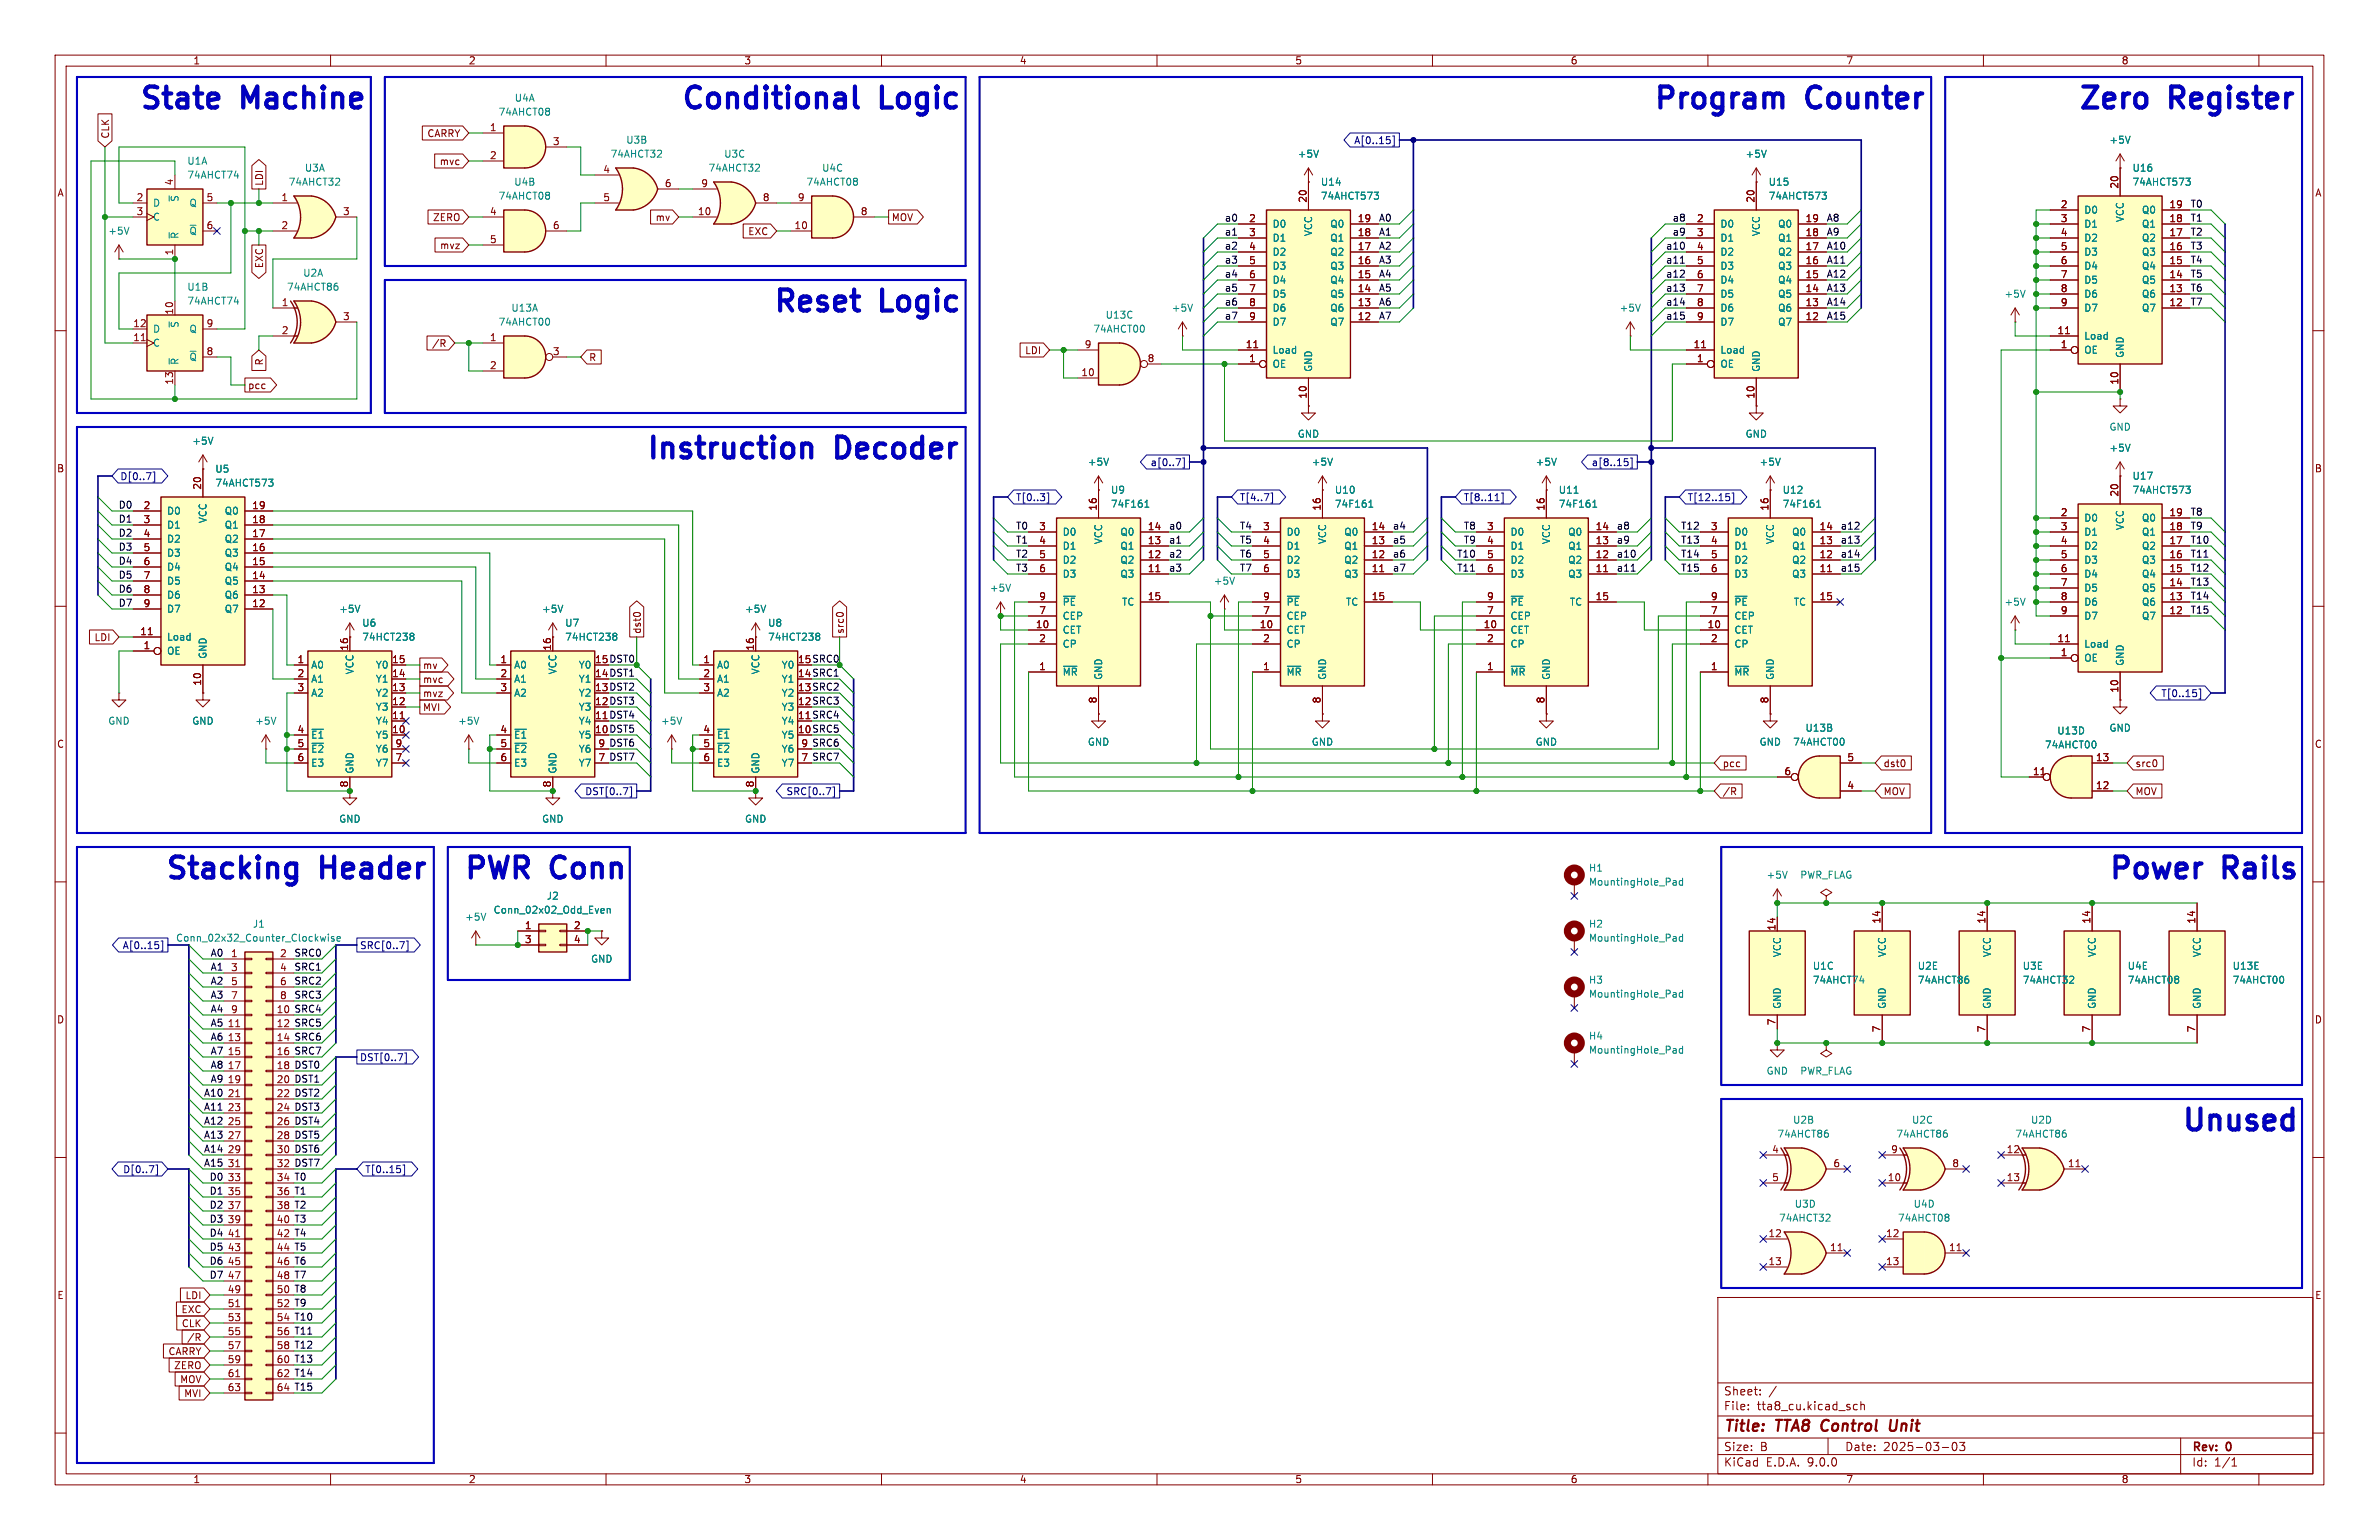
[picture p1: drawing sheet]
<svg xmlns="http://www.w3.org/2000/svg" width="432mm" height="279mm" viewBox="0 0 432 279" stroke-linecap="round" stroke-linejoin="round" font-family="sans-serif">
<defs><g id="words">
<g font-size="5.3" fill="#0000c2">
<text x="24.9" y="20.8">State</text>
<text x="44" y="20.8">Machine</text>
<text x="123.2" y="20.8">Conditional</text>
<text x="159.9" y="20.8">Logic</text>
<text x="299.7" y="20.8">Program</text>
<text x="328.1" y="20.8">Counter</text>
<text x="376.8" y="20.8">Zero</text>
<text x="394" y="20.8">Register</text>
<text x="139.9" y="57.7">Reset</text>
<text x="160" y="57.7">Logic</text>
<text x="116.9" y="84.3">Instruction</text>
<text x="151.8" y="84.3">Decoder</text>
<text x="29.6" y="160.5">Stacking</text>
<text x="58.3" y="160.5">Header</text>
<text x="83.8" y="160.5">PWR</text>
<text x="100.2" y="160.5">Conn</text>
<text x="382.3" y="160.5">Power</text>
<text x="403.6" y="160.5">Rails</text>
<text x="395.6" y="206.3">Unused</text>
</g>
<g font-size="2.8" fill="#840000">
<text x="312.8" y="260.3">Title:</text>
<text x="322.5" y="260.3">TTA8 Control</text>
<text x="344.6" y="260.3">Unit</text>
</g>
<g font-size="2.1" fill="#840000">
<text x="312.8" y="256.1">File:</text>
<text x="312.8" y="253.4">Sheet:</text>
<text x="318.9" y="256.1">tta8_cu.kicad_sch</text>
<text x="312.8" y="263.5">Size:</text>
<text x="319.5" y="263.5">B</text>
<text x="334.8" y="263.5">Date:</text>
<text x="341.8" y="263.5">2025-03-03</text>
<text x="397.8" y="263.7">Rev:</text>
<text x="404.2" y="263.7">0</text>
<text x="312.8" y="266.3">KiCad</text>
<text x="320.5" y="266.3">E.D.A.</text>
<text x="328.1" y="266.3">9.0.0</text>
<text x="397.8" y="266.3">Id:</text>
<text x="401.9" y="266.3">1/1</text>
</g>
<g font-size="1.8" fill="#840000">
<text x="35" y="11.9">1</text>
<text x="85" y="11.9">2</text>
<text x="135" y="11.9">3</text>
<text x="185" y="11.9">4</text>
<text x="235" y="11.9">5</text>
<text x="285" y="11.9">6</text>
<text x="335" y="11.9">7</text>
<text x="385" y="11.9">8</text>
<text x="88.8" y="23.9">1</text>
<text x="20" y="25.2" transform="rotate(-90 20 25.2)">CLK</text>
<text x="77.5" y="25.1">CARRY</text>
<text x="88.8" y="29">2</text>
<text x="100.3" y="26.4">3</text>
<text x="10.3" y="35.9">A</text>
<text x="31.5" y="33.7" transform="rotate(-90 31.5 33.7)">4</text>
<text x="47.9" y="33.8" transform="rotate(-90 47.9 33.8)">LDI</text>
<text x="79.7" y="30.2">mvc</text>
<text x="109.4" y="31.5">4</text>
<text x="120.6" y="34">6</text>
<text x="127.2" y="34">9</text>
<text x="384.6" y="34.3" transform="rotate(-90 384.6 34.3)">20</text>
<text x="420.1" y="35.9">A</text>
<text x="24.7" y="36.6">2</text>
<text x="24.7" y="39.1">3</text>
<text x="37.4" y="36.6">5</text>
<text x="37.4" y="41.7">6</text>
<text x="51" y="36.6">1</text>
<text x="51" y="41.7">2</text>
<text x="62.2" y="39.1">3</text>
<text x="78.5" y="40.3">ZERO</text>
<text x="88.8" y="39.1">4</text>
<text x="100.3" y="41.7">6</text>
<text x="109.4" y="36.6">5</text>
<text x="118.9" y="40.3">mv</text>
<text x="126.6" y="39.1">10</text>
<text x="138.4" y="36.6">8</text>
<text x="144.1" y="41.7">10</text>
<text x="144.7" y="36.6">9</text>
<text x="156.1" y="39.1">8</text>
<text x="161.8" y="40.3">MOV</text>
<text x="226.6" y="40.4">2</text>
<text x="237.2" y="36.9" transform="rotate(-90 237.2 36.9)">20</text>
<text x="246.3" y="40.4">19</text>
<text x="307.9" y="40.4">2</text>
<text x="318.5" y="36.9" transform="rotate(-90 318.5 36.9)">20</text>
<text x="327.6" y="40.4">19</text>
<text x="373.9" y="37.8">2</text>
<text x="373.9" y="40.4">3</text>
<text x="393.7" y="37.8">19</text>
<text x="393.7" y="40.4">18</text>
<text x="31.5" y="46.4" transform="rotate(-90 31.5 46.4)">1</text>
<text x="79.8" y="45.4">mvz</text>
<text x="88.8" y="44.2">5</text>
<text x="135.7" y="42.9">EXC</text>
<text x="226.6" y="42.9">3</text>
<text x="226.6" y="45.5">4</text>
<text x="246.3" y="42.9">18</text>
<text x="246.3" y="45.5">17</text>
<text x="307.9" y="42.9">3</text>
<text x="307.9" y="45.5">4</text>
<text x="327.6" y="42.9">18</text>
<text x="327.6" y="45.5">17</text>
<text x="373.9" y="42.9">4</text>
<text x="373.9" y="45.5">5</text>
<text x="393.7" y="42.9">17</text>
<text x="393.7" y="45.5">16</text>
<text x="47.9" y="48.8" transform="rotate(-90 47.9 48.8)">EXC</text>
<text x="226.6" y="48">5</text>
<text x="226.6" y="50.5">6</text>
<text x="226.6" y="53.1">7</text>
<text x="246.3" y="48">16</text>
<text x="246.3" y="50.5">15</text>
<text x="246.3" y="53.1">14</text>
<text x="307.9" y="48">5</text>
<text x="307.9" y="50.5">6</text>
<text x="307.9" y="53.1">7</text>
<text x="327.6" y="48">16</text>
<text x="327.6" y="50.5">15</text>
<text x="327.6" y="53.1">14</text>
<text x="373.9" y="48">6</text>
<text x="373.9" y="50.5">7</text>
<text x="373.9" y="53.1">8</text>
<text x="393.7" y="48">15</text>
<text x="393.7" y="50.5">14</text>
<text x="393.7" y="53.1">13</text>
<text x="24.1" y="59.4">12</text>
<text x="31.5" y="57.2" transform="rotate(-90 31.5 57.2)">10</text>
<text x="37.4" y="59.4">9</text>
<text x="51" y="55.6">1</text>
<text x="62.2" y="58.2">3</text>
<text x="226.6" y="55.6">8</text>
<text x="226.6" y="58.2">9</text>
<text x="246.3" y="55.6">13</text>
<text x="246.3" y="58.2">12</text>
<text x="307.9" y="55.6">8</text>
<text x="307.9" y="58.2">9</text>
<text x="327.6" y="55.6">13</text>
<text x="327.6" y="58.2">12</text>
<text x="373.9" y="55.6">9</text>
<text x="393.7" y="55.6">12</text>
<text x="24.1" y="62">11</text>
<text x="37.4" y="64.5">8</text>
<text x="51" y="60.7">2</text>
<text x="78.3" y="63.2">/R</text>
<text x="88.8" y="62">1</text>
<text x="100.3" y="64.5">3</text>
<text x="106.8" y="65.7">R</text>
<text x="186" y="64.5">LDI</text>
<text x="196.8" y="63.2">9</text>
<text x="208.2" y="65.8">8</text>
<text x="226" y="63.2">11</text>
<text x="226.6" y="65.8">1</text>
<text x="307.3" y="63.2">11</text>
<text x="307.9" y="65.8">1</text>
<text x="373.3" y="60.7">11</text>
<text x="373.9" y="63.2">1</text>
<text x="31.5" y="69.9" transform="rotate(-90 31.5 69.9)">13</text>
<text x="44.9" y="70.8">pcc</text>
<text x="47.9" y="66.4" transform="rotate(-90 47.9 66.4)">R</text>
<text x="88.8" y="67.1">2</text>
<text x="196.2" y="68.3">10</text>
<text x="384.6" y="69.9" transform="rotate(-90 384.6 69.9)">10</text>
<text x="237.2" y="72.4" transform="rotate(-90 237.2 72.4)">10</text>
<text x="318.5" y="72.4" transform="rotate(-90 318.5 72.4)">10</text>
<text x="10.3" y="85.9">B</text>
<text x="36.6" y="88.9" transform="rotate(-90 36.6 88.9)">20</text>
<text x="420.1" y="85.9">B</text>
<text x="26" y="92.5">2</text>
<text x="26" y="95">3</text>
<text x="45.7" y="92.5">19</text>
<text x="45.7" y="95">18</text>
<text x="199.1" y="92.8" transform="rotate(-90 199.1 92.8)">16</text>
<text x="239.8" y="92.8" transform="rotate(-90 239.8 92.8)">16</text>
<text x="280.4" y="92.8" transform="rotate(-90 280.4 92.8)">16</text>
<text x="321.1" y="92.8" transform="rotate(-90 321.1 92.8)">16</text>
<text x="373.9" y="93.7">2</text>
<text x="384.6" y="90.2" transform="rotate(-90 384.6 90.2)">20</text>
<text x="393.7" y="93.7">19</text>
<text x="26" y="97.5">4</text>
<text x="26" y="100.1">5</text>
<text x="45.7" y="97.5">17</text>
<text x="45.7" y="100.1">16</text>
<text x="188.5" y="96.3">3</text>
<text x="188.5" y="98.8">4</text>
<text x="188.5" y="101.3">5</text>
<text x="208.2" y="96.3">14</text>
<text x="208.2" y="98.8">13</text>
<text x="208.2" y="101.3">12</text>
<text x="229.2" y="96.3">3</text>
<text x="229.2" y="98.8">4</text>
<text x="229.2" y="101.3">5</text>
<text x="248.9" y="96.3">14</text>
<text x="248.9" y="98.8">13</text>
<text x="248.9" y="101.3">12</text>
<text x="269.8" y="96.3">3</text>
<text x="269.8" y="98.8">4</text>
<text x="269.8" y="101.3">5</text>
<text x="289.5" y="96.3">14</text>
<text x="289.5" y="98.8">13</text>
<text x="289.5" y="101.3">12</text>
<text x="310.4" y="96.3">3</text>
<text x="310.4" y="98.8">4</text>
<text x="310.4" y="101.3">5</text>
<text x="330.2" y="96.3">14</text>
<text x="330.2" y="98.8">13</text>
<text x="330.2" y="101.3">12</text>
<text x="373.9" y="96.3">3</text>
<text x="373.9" y="98.8">4</text>
<text x="373.9" y="101.3">5</text>
<text x="393.7" y="96.3">18</text>
<text x="393.7" y="98.8">17</text>
<text x="393.7" y="101.3">16</text>
<text x="26" y="102.6">6</text>
<text x="26" y="105.2">7</text>
<text x="26" y="107.7">8</text>
<text x="45.7" y="102.6">15</text>
<text x="45.7" y="105.2">14</text>
<text x="45.7" y="107.7">13</text>
<text x="188.5" y="103.9">6</text>
<text x="208.2" y="103.9">11</text>
<text x="229.2" y="103.9">6</text>
<text x="248.9" y="103.9">11</text>
<text x="269.8" y="103.9">6</text>
<text x="289.5" y="103.9">11</text>
<text x="310.4" y="103.9">6</text>
<text x="330.2" y="103.9">11</text>
<text x="373.9" y="103.9">6</text>
<text x="373.9" y="106.4">7</text>
<text x="393.7" y="103.9">15</text>
<text x="393.7" y="106.4">14</text>
<text x="26" y="110.2">9</text>
<text x="45.7" y="110.2">12</text>
<text x="188.5" y="109">9</text>
<text x="188.5" y="111.5">7</text>
<text x="208.2" y="109">15</text>
<text x="229.2" y="109">9</text>
<text x="229.2" y="111.5">7</text>
<text x="248.9" y="109">15</text>
<text x="269.8" y="109">9</text>
<text x="269.8" y="111.5">7</text>
<text x="289.5" y="109">15</text>
<text x="310.4" y="109">9</text>
<text x="310.4" y="111.5">7</text>
<text x="330.2" y="109">15</text>
<text x="373.9" y="109">8</text>
<text x="373.9" y="111.5">9</text>
<text x="393.7" y="109">13</text>
<text x="393.7" y="111.5">12</text>
<text x="17" y="116.5">LDI</text>
<text x="25.4" y="115.3">11</text>
<text x="26" y="117.9">1</text>
<text x="63.2" y="118.2" transform="rotate(-90 63.2 118.2)">16</text>
<text x="100.1" y="118.2" transform="rotate(-90 100.1 118.2)">16</text>
<text x="116.5" y="115.1" transform="rotate(-90 116.5 115.1)">dst0</text>
<text x="136.9" y="118.2" transform="rotate(-90 136.9 118.2)">16</text>
<text x="153.4" y="115.1" transform="rotate(-90 153.4 115.1)">src0</text>
<text x="187.9" y="114">10</text>
<text x="188.5" y="116.6">2</text>
<text x="228.6" y="114">10</text>
<text x="229.2" y="116.6">2</text>
<text x="269.2" y="114">10</text>
<text x="269.8" y="116.6">2</text>
<text x="309.8" y="114">10</text>
<text x="310.4" y="116.6">2</text>
<text x="373.3" y="116.6">11</text>
<text x="373.9" y="119.1">1</text>
<text x="36.6" y="124.5" transform="rotate(-90 36.6 124.5)">10</text>
<text x="53.9" y="120.4">1</text>
<text x="53.9" y="122.9">2</text>
<text x="53.9" y="125.5">3</text>
<text x="71.1" y="120.4">15</text>
<text x="71.1" y="122.9">14</text>
<text x="71.1" y="125.5">13</text>
<text x="76.7" y="124.1">mvc</text>
<text x="76.7" y="121.6">mv</text>
<text x="90.7" y="120.4">1</text>
<text x="90.7" y="122.9">2</text>
<text x="90.7" y="125.5">3</text>
<text x="107.9" y="120.4">15 DST0</text>
<text x="107.9" y="122.9">14 DST1</text>
<text x="107.9" y="125.5">13 DST2</text>
<text x="107.9" y="120.4">15</text>
<text x="107.9" y="122.9">14</text>
<text x="107.9" y="125.5">13</text>
<text x="127.6" y="120.4">1</text>
<text x="127.6" y="122.9">2</text>
<text x="127.6" y="125.5">3</text>
<text x="144.7" y="120.4">15 SRC0</text>
<text x="144.7" y="122.9">14 SRC1</text>
<text x="144.7" y="125.5">13 SRC2</text>
<text x="144.7" y="120.4">15</text>
<text x="144.7" y="122.9">14</text>
<text x="144.7" y="125.5">13</text>
<text x="188.5" y="121.7">1</text>
<text x="229.2" y="121.7">1</text>
<text x="269.8" y="121.7">1</text>
<text x="310.4" y="121.7">1</text>
<text x="384.6" y="125.8" transform="rotate(-90 384.6 125.8)">10</text>
<text x="71.1" y="128">12</text>
<text x="71.1" y="130.6">11</text>
<text x="76.7" y="126.7">mvz</text>
<text x="76.7" y="129.2">MVI</text>
<text x="107.9" y="128">12 DST3</text>
<text x="107.9" y="130.6">11 DST4</text>
<text x="107.9" y="128">12</text>
<text x="107.9" y="130.6">11</text>
<text x="144.7" y="128">12 SRC3</text>
<text x="144.7" y="130.6">11 SRC4</text>
<text x="144.7" y="128">12</text>
<text x="144.7" y="130.6">11</text>
<text x="199.1" y="127.7" transform="rotate(-90 199.1 127.7)">8</text>
<text x="239.8" y="127.7" transform="rotate(-90 239.8 127.7)">8</text>
<text x="280.4" y="127.7" transform="rotate(-90 280.4 127.7)">8</text>
<text x="321.1" y="127.7" transform="rotate(-90 321.1 127.7)">8</text>
<text x="10.3" y="135.9">C</text>
<text x="53.9" y="133.1">4</text>
<text x="53.9" y="135.6">5</text>
<text x="71.1" y="133.1">10</text>
<text x="71.7" y="135.6">9</text>
<text x="90.7" y="133.1">4</text>
<text x="90.7" y="135.6">5</text>
<text x="107.9" y="133.1">10 DST5</text>
<text x="107.9" y="133.1">10</text>
<text x="108.5" y="135.6">9</text>
<text x="127.6" y="133.1">4</text>
<text x="127.6" y="135.6">5</text>
<text x="144.7" y="133.1">10 SRC5</text>
<text x="144.7" y="133.1">10</text>
<text x="145.3" y="135.6">9</text>
<text x="420.1" y="135.9">C</text>
<text x="53.9" y="138.2">6</text>
<text x="63.2" y="142.9" transform="rotate(-90 63.2 142.9)">8</text>
<text x="71.7" y="138.2">7</text>
<text x="90.7" y="138.2">6</text>
<text x="100.1" y="142.9" transform="rotate(-90 100.1 142.9)">8</text>
<text x="108.5" y="138.2">7</text>
<text x="127.6" y="138.2">6</text>
<text x="136.9" y="142.9" transform="rotate(-90 136.9 142.9)">8</text>
<text x="145.3" y="138.2">7</text>
<text x="312.6" y="139.4">pcc</text>
<text x="323.8" y="140.7">6</text>
<text x="335.2" y="143.3">4</text>
<text x="335.2" y="138.2">5</text>
<text x="341.8" y="139.4">dst0</text>
<text x="368.9" y="140.7">11</text>
<text x="380.3" y="143.3">12</text>
<text x="380.3" y="138.2">13</text>
<text x="387.5" y="139.4">src0</text>
<text x="312.6" y="144.5">/R</text>
<text x="341.8" y="144.5">MOV</text>
<text x="387.5" y="144.5">MOV</text>
<text x="341.4" y="167.7" transform="rotate(-90 341.4 167.7)">14</text>
<text x="360.4" y="167.7" transform="rotate(-90 360.4 167.7)">14</text>
<text x="379.5" y="167.7" transform="rotate(-90 379.5 167.7)">14</text>
<text x="398.5" y="167.7" transform="rotate(-90 398.5 167.7)">14</text>
<text x="41.8" y="173.7">1</text>
<text x="50.7" y="173.7">2</text>
<text x="95.2" y="168.7">1</text>
<text x="95.2" y="171.2">3</text>
<text x="104.1" y="168.7">2</text>
<text x="104.1" y="171.2">4</text>
<text x="322.3" y="169" transform="rotate(-90 322.3 169)">14</text>
<text x="41.8" y="176.3">3</text>
<text x="41.8" y="178.8">5</text>
<text x="50.7" y="176.3">4</text>
<text x="50.7" y="178.8">6</text>
<text x="10.3" y="185.9">D</text>
<text x="41.8" y="181.4">7</text>
<text x="41.8" y="183.9">9</text>
<text x="50.1" y="183.9">10</text>
<text x="50.7" y="181.4">8</text>
<text x="420.1" y="185.9">D</text>
<text x="41.2" y="186.4">11</text>
<text x="41.2" y="189">13</text>
<text x="41.2" y="191.5">15</text>
<text x="50.1" y="186.4">12</text>
<text x="50.1" y="189">14</text>
<text x="50.1" y="191.5">16</text>
<text x="322.3" y="186.1" transform="rotate(-90 322.3 186.1)">7</text>
<text x="341.4" y="187.4" transform="rotate(-90 341.4 187.4)">7</text>
<text x="360.4" y="187.4" transform="rotate(-90 360.4 187.4)">7</text>
<text x="379.5" y="187.4" transform="rotate(-90 379.5 187.4)">7</text>
<text x="398.5" y="187.4" transform="rotate(-90 398.5 187.4)">7</text>
<text x="41.2" y="194.1">17</text>
<text x="41.2" y="196.6">19</text>
<text x="50.1" y="194.1">18</text>
<text x="50.1" y="196.6">20</text>
<text x="41.2" y="199.1">21</text>
<text x="41.2" y="201.7">23</text>
<text x="50.1" y="199.1">22</text>
<text x="50.1" y="201.7">24</text>
<text x="41.2" y="204.2">25</text>
<text x="41.2" y="206.8">27</text>
<text x="41.2" y="209.3">29</text>
<text x="50.1" y="204.2">26</text>
<text x="50.1" y="206.8">28</text>
<text x="50.1" y="209.3">30</text>
<text x="321.6" y="209.3">4</text>
<text x="343.1" y="209.3">9</text>
<text x="364.1" y="209.3">12</text>
<text x="41.2" y="211.8">31</text>
<text x="41.2" y="214.4">33</text>
<text x="50.1" y="211.8">32</text>
<text x="50.1" y="214.4">34</text>
<text x="321.6" y="214.4">5</text>
<text x="332.7" y="211.8">6</text>
<text x="342.5" y="214.4">10</text>
<text x="354.3" y="211.8">8</text>
<text x="364.1" y="214.4">13</text>
<text x="375.2" y="211.8">11</text>
<text x="41.2" y="216.9">35</text>
<text x="41.2" y="219.5">37</text>
<text x="41.2" y="222">39</text>
<text x="50.1" y="216.9">36</text>
<text x="50.1" y="219.5">38</text>
<text x="50.1" y="222">40</text>
<text x="41.2" y="224.5">41</text>
<text x="41.2" y="227.1">43</text>
<text x="50.1" y="224.5">42</text>
<text x="50.1" y="227.1">44</text>
<text x="320.9" y="224.5">12</text>
<text x="332.1" y="227.1">11</text>
<text x="342.2" y="224.5">12</text>
<text x="353.7" y="227.1">11</text>
<text x="41.2" y="229.6">45</text>
<text x="41.2" y="232.2">47</text>
<text x="50.1" y="229.6">46</text>
<text x="50.1" y="232.2">48</text>
<text x="320.9" y="229.6">13</text>
<text x="342.2" y="229.6">13</text>
<text x="10.3" y="235.9">E</text>
<text x="32.8" y="238.4">EXC</text>
<text x="33.6" y="235.9">LDI</text>
<text x="41.2" y="234.7">49</text>
<text x="41.2" y="237.2">51</text>
<text x="41.2" y="239.8">53</text>
<text x="50.1" y="234.7">50</text>
<text x="50.1" y="237.2">52</text>
<text x="50.1" y="239.8">54</text>
<text x="420.1" y="235.9">E</text>
<text x="32.9" y="241">CLK</text>
<text x="33.9" y="243.5">/R</text>
<text x="41.2" y="242.3">55</text>
<text x="41.2" y="244.9">57</text>
<text x="50.1" y="242.3">56</text>
<text x="50.1" y="244.9">58</text>
<text x="30.5" y="246.1">CARRY</text>
<text x="31.5" y="248.6">ZERO</text>
<text x="32.6" y="251.1">MOV</text>
<text x="41.2" y="247.4">59</text>
<text x="41.2" y="249.9">61</text>
<text x="50.1" y="247.4">60</text>
<text x="50.1" y="249.9">62</text>
<text x="33.3" y="253.7">MVI</text>
<text x="41.2" y="252.5">63</text>
<text x="50.1" y="252.5">64</text>
<text x="35" y="269.3">1</text>
<text x="85" y="269.3">2</text>
<text x="135" y="269.3">3</text>
<text x="185" y="269.3">4</text>
<text x="235" y="269.3">5</text>
<text x="285" y="269.3">6</text>
<text x="335" y="269.3">7</text>
<text x="385" y="269.3">8</text>
</g>
<g font-size="1.8" fill="#008484">
<text x="90.4" y="21.2">74AHCT08</text>
<text x="93.3" y="18.6">U4A</text>
<text x="110.7" y="28.8">74AHCT32</text>
<text x="113.6" y="26.3">U3B</text>
<text x="131.3" y="28.8">U3C</text>
<text x="235.5" y="28.8">+5V</text>
<text x="316.7" y="28.8">+5V</text>
<text x="382.8" y="26.3">+5V</text>
<text x="33.9" y="32.6">74AHCT74</text>
<text x="33.9" y="30.1">U1A</text>
<text x="52.3" y="33.9">74AHCT32</text>
<text x="55.2" y="31.3">U3A</text>
<text x="93.2" y="33.9">U4B</text>
<text x="128.5" y="31.3">74AHCT32</text>
<text x="146.3" y="33.9">74AHCT08</text>
<text x="149.1" y="31.3">U4C</text>
<text x="239.6" y="33.9">U14</text>
<text x="320.9" y="33.9">U15</text>
<text x="387" y="31.3">U16</text>
<text x="387" y="33.9">74AHCT573</text>
<text x="27.7" y="37.7">D</text>
<text x="27.7" y="40.2">C</text>
<text x="32.6" y="36.7" transform="rotate(-90 32.6 36.7)">~{S}</text>
<text x="34.3" y="37.7">Q</text>
<text x="90.4" y="36.4">74AHCT08</text>
<text x="230.9" y="41.5">D0</text>
<text x="239.6" y="36.4">74AHCT573</text>
<text x="241.4" y="41.5">Q0</text>
<text x="312.2" y="41.5">D0</text>
<text x="320.9" y="36.4">74AHCT573</text>
<text x="322.6" y="41.5">Q0</text>
<text x="378.2" y="39">D0</text>
<text x="378.2" y="41.5">D1</text>
<text x="385.7" y="40.4" transform="rotate(-90 385.7 40.4)">VCC</text>
<text x="388.7" y="39">Q0</text>
<text x="388.7" y="41.5">Q1</text>
<text x="19.6" y="42.8">+5V</text>
<text x="32.6" y="43.4" transform="rotate(-90 32.6 43.4)">~{R}</text>
<text x="34.3" y="42.8">~{Q}</text>
<text x="230.9" y="44">D1</text>
<text x="230.9" y="46.6">D2</text>
<text x="238.4" y="42.9" transform="rotate(-90 238.4 42.9)">VCC</text>
<text x="241.4" y="44">Q1</text>
<text x="241.4" y="46.6">Q2</text>
<text x="312.2" y="44">D1</text>
<text x="312.2" y="46.6">D2</text>
<text x="319.6" y="42.9" transform="rotate(-90 319.6 42.9)">VCC</text>
<text x="322.6" y="44">Q1</text>
<text x="322.6" y="46.6">Q2</text>
<text x="378.2" y="44">D2</text>
<text x="378.2" y="46.6">D3</text>
<text x="388.7" y="44">Q2</text>
<text x="388.7" y="46.6">Q3</text>
<text x="33.9" y="52.9">U1B</text>
<text x="52" y="52.9">74AHCT86</text>
<text x="54.9" y="50.4">U2A</text>
<text x="230.9" y="49.1">D3</text>
<text x="230.9" y="51.7">D4</text>
<text x="241.4" y="49.1">Q3</text>
<text x="241.4" y="51.7">Q4</text>
<text x="312.2" y="49.1">D3</text>
<text x="312.2" y="51.7">D4</text>
<text x="322.6" y="49.1">Q3</text>
<text x="322.6" y="51.7">Q4</text>
<text x="378.2" y="49.1">D4</text>
<text x="378.2" y="51.7">D5</text>
<text x="388.7" y="49.1">Q4</text>
<text x="388.7" y="51.7">Q5</text>
<text x="32.6" y="59.6" transform="rotate(-90 32.6 59.6)">~{S}</text>
<text x="33.9" y="55.5">74AHCT74</text>
<text x="90.4" y="59.3">74AHCT00</text>
<text x="92.7" y="56.7">U13A</text>
<text x="200.6" y="58">U13C</text>
<text x="212.6" y="56.7">+5V</text>
<text x="230.9" y="54.2">D5</text>
<text x="230.9" y="56.7">D6</text>
<text x="230.9" y="59.3">D7</text>
<text x="241.4" y="54.2">Q5</text>
<text x="241.4" y="56.7">Q6</text>
<text x="241.4" y="59.3">Q7</text>
<text x="293.9" y="56.7">+5V</text>
<text x="312.2" y="54.2">D5</text>
<text x="312.2" y="56.7">D6</text>
<text x="312.2" y="59.3">D7</text>
<text x="322.6" y="54.2">Q5</text>
<text x="322.6" y="56.7">Q6</text>
<text x="322.6" y="59.3">Q7</text>
<text x="363.7" y="54.2">+5V</text>
<text x="378.2" y="54.2">D6</text>
<text x="378.2" y="56.7">D7</text>
<text x="388.7" y="54.2">Q6</text>
<text x="388.7" y="56.7">Q7</text>
<text x="27.7" y="60.6">D</text>
<text x="27.7" y="63.1">C</text>
<text x="34.3" y="60.6">Q</text>
<text x="34.3" y="65.6">~{Q}</text>
<text x="198.3" y="60.6">74AHCT00</text>
<text x="230.9" y="64.4">Load</text>
<text x="312.2" y="64.4">Load</text>
<text x="378.2" y="61.8">Load</text>
<text x="378.2" y="64.4">OE</text>
<text x="385.7" y="65" transform="rotate(-90 385.7 65)">GND</text>
<text x="32.6" y="66.3" transform="rotate(-90 32.6 66.3)">~{R}</text>
<text x="230.9" y="66.9">OE</text>
<text x="238.4" y="67.6" transform="rotate(-90 238.4 67.6)">GND</text>
<text x="312.2" y="66.9">OE</text>
<text x="319.6" y="67.6" transform="rotate(-90 319.6 67.6)">GND</text>
<text x="34.8" y="80.9">+5V</text>
<text x="235.5" y="79.6">GND</text>
<text x="316.7" y="79.6">GND</text>
<text x="382.8" y="78.3">GND</text>
<text x="382.8" y="82.1">+5V</text>
<text x="39" y="86">U5</text>
<text x="39" y="88.5">74AHCT573</text>
<text x="197.4" y="84.7">+5V</text>
<text x="201.5" y="89.8">U9</text>
<text x="238" y="84.7">+5V</text>
<text x="242.2" y="89.8">U10</text>
<text x="278.6" y="84.7">+5V</text>
<text x="282.8" y="89.8">U11</text>
<text x="319.3" y="84.7">+5V</text>
<text x="323.5" y="89.8">U12</text>
<text x="387" y="87.2">U17</text>
<text x="387" y="89.8">74AHCT573</text>
<text x="30.2" y="93.6">D0</text>
<text x="37.7" y="95" transform="rotate(-90 37.7 95)">VCC</text>
<text x="40.7" y="93.6">Q0</text>
<text x="201.5" y="92.3">74F161</text>
<text x="242.2" y="92.3">74F161</text>
<text x="282.8" y="92.3">74F161</text>
<text x="323.5" y="92.3">74F161</text>
<text x="378.2" y="94.8">D0</text>
<text x="388.7" y="94.8">Q0</text>
<text x="30.2" y="96.1">D1</text>
<text x="30.2" y="98.7">D2</text>
<text x="30.2" y="101.2">D3</text>
<text x="40.7" y="96.1">Q1</text>
<text x="40.7" y="98.7">Q2</text>
<text x="40.7" y="101.2">Q3</text>
<text x="192.8" y="97.4">D0</text>
<text x="192.8" y="99.9">D1</text>
<text x="200.3" y="98.8" transform="rotate(-90 200.3 98.8)">VCC</text>
<text x="203.3" y="97.4">Q0</text>
<text x="203.3" y="99.9">Q1</text>
<text x="233.4" y="97.4">D0</text>
<text x="233.4" y="99.9">D1</text>
<text x="240.9" y="98.8" transform="rotate(-90 240.9 98.8)">VCC</text>
<text x="243.9" y="97.4">Q0</text>
<text x="243.9" y="99.9">Q1</text>
<text x="274.1" y="97.4">D0</text>
<text x="274.1" y="99.9">D1</text>
<text x="281.5" y="98.8" transform="rotate(-90 281.5 98.8)">VCC</text>
<text x="284.5" y="97.4">Q0</text>
<text x="284.5" y="99.9">Q1</text>
<text x="314.7" y="97.4">D0</text>
<text x="314.7" y="99.9">D1</text>
<text x="322.2" y="98.8" transform="rotate(-90 322.2 98.8)">VCC</text>
<text x="325.2" y="97.4">Q0</text>
<text x="325.2" y="99.9">Q1</text>
<text x="378.2" y="97.4">D1</text>
<text x="378.2" y="99.9">D2</text>
<text x="385.7" y="96.3" transform="rotate(-90 385.7 96.3)">VCC</text>
<text x="388.7" y="97.4">Q1</text>
<text x="388.7" y="99.9">Q2</text>
<text x="30.2" y="103.7">D4</text>
<text x="30.2" y="106.3">D5</text>
<text x="40.7" y="103.7">Q4</text>
<text x="40.7" y="106.3">Q5</text>
<text x="179.6" y="107.5">+5V</text>
<text x="192.8" y="102.5">D2</text>
<text x="192.8" y="105">D3</text>
<text x="203.3" y="102.5">Q2</text>
<text x="203.3" y="105">Q3</text>
<text x="220.2" y="106.3">+5V</text>
<text x="233.4" y="102.5">D2</text>
<text x="233.4" y="105">D3</text>
<text x="243.9" y="102.5">Q2</text>
<text x="243.9" y="105">Q3</text>
<text x="274.1" y="102.5">D2</text>
<text x="274.1" y="105">D3</text>
<text x="284.5" y="102.5">Q2</text>
<text x="284.5" y="105">Q3</text>
<text x="314.7" y="102.5">D2</text>
<text x="314.7" y="105">D3</text>
<text x="325.2" y="102.5">Q2</text>
<text x="325.2" y="105">Q3</text>
<text x="378.2" y="102.5">D3</text>
<text x="378.2" y="105">D4</text>
<text x="378.2" y="107.5">D5</text>
<text x="388.7" y="102.5">Q3</text>
<text x="388.7" y="105">Q4</text>
<text x="388.7" y="107.5">Q5</text>
<text x="30.2" y="108.8">D6</text>
<text x="30.2" y="111.4">D7</text>
<text x="40.7" y="108.8">Q6</text>
<text x="40.7" y="111.4">Q7</text>
<text x="61.5" y="111.4">+5V</text>
<text x="65.7" y="113.9">U6</text>
<text x="98.3" y="111.4">+5V</text>
<text x="102.5" y="113.9">U7</text>
<text x="135.1" y="111.4">+5V</text>
<text x="139.3" y="113.9">U8</text>
<text x="192.8" y="110.1">~{PE}</text>
<text x="192.8" y="112.6">CEP</text>
<text x="203.6" y="110.1">TC</text>
<text x="233.4" y="110.1">~{PE}</text>
<text x="233.4" y="112.6">CEP</text>
<text x="244.2" y="110.1">TC</text>
<text x="274.1" y="110.1">~{PE}</text>
<text x="274.1" y="112.6">CEP</text>
<text x="284.8" y="110.1">TC</text>
<text x="314.7" y="110.1">~{PE}</text>
<text x="314.7" y="112.6">CEP</text>
<text x="325.5" y="110.1">TC</text>
<text x="363.7" y="110.1">+5V</text>
<text x="378.2" y="110.1">D6</text>
<text x="378.2" y="112.6">D7</text>
<text x="388.7" y="110.1">Q6</text>
<text x="388.7" y="112.6">Q7</text>
<text x="30.2" y="116.4">Load</text>
<text x="30.2" y="119">OE</text>
<text x="37.7" y="119.6" transform="rotate(-90 37.7 119.6)">GND</text>
<text x="65.7" y="116.4">74HCT238</text>
<text x="102.5" y="116.4">74HCT238</text>
<text x="139.3" y="116.4">74HCT238</text>
<text x="192.8" y="115.2">CET</text>
<text x="192.8" y="117.7">CP</text>
<text x="233.4" y="115.2">CET</text>
<text x="233.4" y="117.7">CP</text>
<text x="274.1" y="115.2">CET</text>
<text x="274.1" y="117.7">CP</text>
<text x="314.7" y="115.2">CET</text>
<text x="314.7" y="117.7">CP</text>
<text x="378.2" y="117.7">Load</text>
<text x="56.4" y="121.5">A0</text>
<text x="56.4" y="124.1">A1</text>
<text x="64.4" y="122.4" transform="rotate(-90 64.4 122.4)">VCC</text>
<text x="68.1" y="121.5">Y0</text>
<text x="68.1" y="124.1">Y1</text>
<text x="93.2" y="121.5">A0</text>
<text x="93.2" y="124.1">A1</text>
<text x="101.2" y="122.4" transform="rotate(-90 101.2 122.4)">VCC</text>
<text x="104.9" y="121.5">Y0</text>
<text x="104.9" y="124.1">Y1</text>
<text x="130" y="121.5">A0</text>
<text x="130" y="124.1">A1</text>
<text x="138" y="122.4" transform="rotate(-90 138 122.4)">VCC</text>
<text x="141.8" y="121.5">Y0</text>
<text x="141.8" y="124.1">Y1</text>
<text x="192.8" y="122.8">~{MR}</text>
<text x="200.3" y="123.4" transform="rotate(-90 200.3 123.4)">GND</text>
<text x="233.4" y="122.8">~{MR}</text>
<text x="240.9" y="123.4" transform="rotate(-90 240.9 123.4)">GND</text>
<text x="274.1" y="122.8">~{MR}</text>
<text x="281.5" y="123.4" transform="rotate(-90 281.5 123.4)">GND</text>
<text x="314.7" y="122.8">~{MR}</text>
<text x="322.2" y="123.4" transform="rotate(-90 322.2 123.4)">GND</text>
<text x="378.2" y="120.2">OE</text>
<text x="385.7" y="120.9" transform="rotate(-90 385.7 120.9)">GND</text>
<text x="19.6" y="131.7">GND</text>
<text x="34.8" y="131.7">GND</text>
<text x="46.2" y="131.7">+5V</text>
<text x="56.4" y="126.6">A2</text>
<text x="68.1" y="126.6">Y2</text>
<text x="68.1" y="129.1">Y3</text>
<text x="68.1" y="131.7">Y4</text>
<text x="83.1" y="131.7">+5V</text>
<text x="93.2" y="126.6">A2</text>
<text x="104.9" y="126.6">Y2</text>
<text x="104.9" y="129.1">Y3</text>
<text x="104.9" y="131.7">Y4</text>
<text x="119.9" y="131.7">+5V</text>
<text x="130" y="126.6">A2</text>
<text x="141.8" y="126.6">Y2</text>
<text x="141.8" y="129.1">Y3</text>
<text x="141.8" y="131.7">Y4</text>
<text x="56.4" y="134.2">~{E1}</text>
<text x="56.4" y="136.8">~{E2}</text>
<text x="68.1" y="134.2">Y5</text>
<text x="68.1" y="136.8">Y6</text>
<text x="93.2" y="134.2">~{E1}</text>
<text x="93.2" y="136.8">~{E2}</text>
<text x="104.9" y="134.2">Y5</text>
<text x="104.9" y="136.8">Y6</text>
<text x="130" y="134.2">~{E1}</text>
<text x="130" y="136.8">~{E2}</text>
<text x="141.8" y="134.2">Y5</text>
<text x="141.8" y="136.8">Y6</text>
<text x="197.4" y="135.5">GND</text>
<text x="238" y="135.5">GND</text>
<text x="278.6" y="135.5">GND</text>
<text x="319.3" y="135.5">GND</text>
<text x="325.4" y="135.5">74AHCT00</text>
<text x="327.6" y="132.9">U13B</text>
<text x="371.1" y="136">74AHCT00</text>
<text x="373.3" y="133.5">U13D</text>
<text x="382.8" y="132.9">GND</text>
<text x="56.4" y="139.3">E3</text>
<text x="64.4" y="140.5" transform="rotate(-90 64.4 140.5)">GND</text>
<text x="68.1" y="139.3">Y7</text>
<text x="93.2" y="139.3">E3</text>
<text x="101.2" y="140.5" transform="rotate(-90 101.2 140.5)">GND</text>
<text x="104.9" y="139.3">Y7</text>
<text x="130" y="139.3">E3</text>
<text x="138" y="140.5" transform="rotate(-90 138 140.5)">GND</text>
<text x="141.8" y="139.3">Y7</text>
<text x="61.5" y="149.5">GND</text>
<text x="98.3" y="149.5">GND</text>
<text x="135.1" y="149.5">GND</text>
<text x="288.3" y="158.3">H1</text>
<text x="288.3" y="160.9">MountingHole_Pad</text>
<text x="320.5" y="159.6">+5V</text>
<text x="326.7" y="159.6">PWR_FLAG</text>
<text x="84.3" y="167.2">+5V</text>
<text x="89.5" y="166">Conn_02x02_Odd_Even</text>
<text x="99.1" y="163.4">J2</text>
<text x="31.9" y="171">Conn_02x32_Counter_Clockwise</text>
<text x="45.8" y="168.5">J1</text>
<text x="288.3" y="168.5">H2</text>
<text x="288.3" y="171">MountingHole_Pad</text>
<text x="323.4" y="173.8" transform="rotate(-90 323.4 173.8)">VCC</text>
<text x="342.5" y="173.8" transform="rotate(-90 342.5 173.8)">VCC</text>
<text x="361.5" y="173.8" transform="rotate(-90 361.5 173.8)">VCC</text>
<text x="380.6" y="173.8" transform="rotate(-90 380.6 173.8)">VCC</text>
<text x="399.6" y="173.8" transform="rotate(-90 399.6 173.8)">VCC</text>
<text x="107.2" y="174.9">GND</text>
<text x="288.3" y="178.7">H3</text>
<text x="328.9" y="178.7">74AHCT74</text>
<text x="328.9" y="176.1">U1C</text>
<text x="348" y="178.7">74AHCT86</text>
<text x="348" y="176.1">U2E</text>
<text x="367" y="178.7">74AHCT32</text>
<text x="367" y="176.1">U3E</text>
<text x="386.1" y="178.7">74AHCT08</text>
<text x="386.1" y="176.1">U4E</text>
<text x="405.1" y="176.1">U13E</text>
<text x="405.1" y="178.7">74AHCT00</text>
<text x="288.3" y="181.2">MountingHole_Pad</text>
<text x="323.4" y="183.1" transform="rotate(-90 323.4 183.1)">GND</text>
<text x="342.5" y="183.1" transform="rotate(-90 342.5 183.1)">GND</text>
<text x="361.5" y="183.1" transform="rotate(-90 361.5 183.1)">GND</text>
<text x="380.6" y="183.1" transform="rotate(-90 380.6 183.1)">GND</text>
<text x="399.6" y="183.1" transform="rotate(-90 399.6 183.1)">GND</text>
<text x="288.3" y="188.8">H4</text>
<text x="288.3" y="191.4">MountingHole_Pad</text>
<text x="320.5" y="195.2">GND</text>
<text x="326.7" y="195.2">PWR_FLAG</text>
<text x="322.5" y="206.6">74AHCT86</text>
<text x="325.3" y="204.1">U2B</text>
<text x="344.1" y="206.6">74AHCT86</text>
<text x="346.9" y="204.1">U2C</text>
<text x="365.7" y="206.6">74AHCT86</text>
<text x="368.5" y="204.1">U2D</text>
<text x="322.8" y="221.8">74AHCT32</text>
<text x="325.7" y="219.3">U3D</text>
<text x="344.4" y="221.8">74AHCT08</text>
<text x="347.2" y="219.3">U4D</text>
</g>
<g font-size="1.8" fill="#000084">
<text x="245.7" y="26.4">A[0..15]</text>
<text x="21.7" y="87.3">D[0..7]</text>
<text x="208.7" y="84.8">a[0..7]</text>
<text x="288.8" y="84.8">a[8..15]</text>
<text x="184.3" y="91.1">T[0..3]</text>
<text x="224.9" y="91.1">T[4..7]</text>
<text x="265.6" y="91.1">T[8..11]</text>
<text x="306.2" y="91.1">T[12..15]</text>
<text x="392.2" y="126.7">T[0..15]</text>
<text x="106.1" y="144.5">DST[0..7]</text>
<text x="142.6" y="144.5">SRC[0..7]</text>
<text x="22.2" y="172.4">A[0..15]</text>
<text x="65.2" y="172.4">SRC[0..7]</text>
<text x="65.2" y="192.7">DST[0..7]</text>
<text x="22.3" y="213">D[0..7]</text>
<text x="66.2" y="213">T[0..15]</text>
</g>
<g font-size="1.8">
<text x="222.2" y="40.3">a0</text>
<text x="250.2" y="40.3">A0</text>
<text x="303.5" y="40.3">a8</text>
<text x="331.5" y="40.3">A8</text>
<text x="397.5" y="37.8">T0</text>
<text x="397.5" y="40.3">T1</text>
<text x="222.2" y="47.9">a3</text>
<text x="222.2" y="45.4">a2</text>
<text x="222.2" y="42.8">a1</text>
<text x="250.2" y="42.8">A1</text>
<text x="250.2" y="47.9">A3</text>
<text x="250.2" y="45.4">A2</text>
<text x="302.3" y="47.9">a11</text>
<text x="302.3" y="45.4">a10</text>
<text x="303.5" y="42.8">a9</text>
<text x="331.5" y="47.9">A11</text>
<text x="331.5" y="42.8">A9</text>
<text x="331.5" y="45.4">A10</text>
<text x="397.5" y="42.8">T2</text>
<text x="397.5" y="45.4">T3</text>
<text x="397.5" y="47.9">T4</text>
<text x="222.2" y="53">a5</text>
<text x="222.2" y="50.5">a4</text>
<text x="250.2" y="53">A5</text>
<text x="250.2" y="50.5">A4</text>
<text x="302.3" y="53">a13</text>
<text x="302.3" y="50.5">a12</text>
<text x="331.5" y="53">A13</text>
<text x="331.5" y="50.5">A12</text>
<text x="397.5" y="53">T6</text>
<text x="397.5" y="50.5">T5</text>
<text x="222.2" y="55.5">a6</text>
<text x="222.2" y="58.1">a7</text>
<text x="250.2" y="58.1">A7</text>
<text x="250.2" y="55.5">A6</text>
<text x="302.3" y="55.5">a14</text>
<text x="302.3" y="58.1">a15</text>
<text x="331.5" y="58.1">A15</text>
<text x="331.5" y="55.5">A14</text>
<text x="397.5" y="55.5">T7</text>
<text x="21.4" y="94.9">D1</text>
<text x="21.4" y="92.4">D0</text>
<text x="397.5" y="93.6">T8</text>
<text x="21.4" y="97.4">D2</text>
<text x="21.4" y="100">D3</text>
<text x="184.3" y="96.2">T0</text>
<text x="184.3" y="98.7">T1</text>
<text x="184.3" y="101.3">T2</text>
<text x="212.1" y="101.3">a2</text>
<text x="212.1" y="96.2">a0</text>
<text x="212.1" y="98.7">a1</text>
<text x="224.9" y="98.7">T5</text>
<text x="224.9" y="96.2">T4</text>
<text x="224.9" y="101.3">T6</text>
<text x="252.7" y="101.3">a6</text>
<text x="252.7" y="96.2">a4</text>
<text x="252.7" y="98.7">a5</text>
<text x="264.4" y="101.3">T10</text>
<text x="265.6" y="98.7">T9</text>
<text x="265.6" y="96.2">T8</text>
<text x="293.4" y="98.7">a9</text>
<text x="293.4" y="101.3">a10</text>
<text x="293.4" y="96.2">a8</text>
<text x="305" y="101.3">T14</text>
<text x="305" y="98.7">T13</text>
<text x="305" y="96.2">T12</text>
<text x="334" y="96.2">a12</text>
<text x="334" y="98.7">a13</text>
<text x="334" y="101.3">a14</text>
<text x="397.5" y="96.2">T9</text>
<text x="397.5" y="98.7">T10</text>
<text x="397.5" y="101.3">T11</text>
<text x="21.4" y="102.5">D4</text>
<text x="21.4" y="105.1">D5</text>
<text x="21.4" y="107.6">D6</text>
<text x="184.3" y="103.8">T3</text>
<text x="212.1" y="103.8">a3</text>
<text x="224.9" y="103.8">T7</text>
<text x="252.7" y="103.8">a7</text>
<text x="264.4" y="103.8">T11</text>
<text x="293.4" y="103.8">a11</text>
<text x="305" y="103.8">T15</text>
<text x="334" y="103.8">a15</text>
<text x="397.5" y="103.8">T12</text>
<text x="397.5" y="106.3">T13</text>
<text x="21.4" y="110.1">D7</text>
<text x="397.5" y="108.9">T14</text>
<text x="397.5" y="111.4">T15</text>
<text x="108.5" y="135.6">9 DST6</text>
<text x="145.3" y="135.6">9 SRC6</text>
<text x="108.5" y="138.2">7 DST7</text>
<text x="145.3" y="138.2">7 SRC7</text>
<text x="38.1" y="173.6">A0</text>
<text x="53.3" y="173.6">SRC0</text>
<text x="38.1" y="178.7">A2</text>
<text x="38.1" y="176.2">A1</text>
<text x="53.3" y="178.7">SRC2</text>
<text x="53.3" y="176.2">SRC1</text>
<text x="38.1" y="183.8">A4</text>
<text x="38.1" y="181.3">A3</text>
<text x="53.3" y="183.8">SRC4</text>
<text x="53.3" y="181.3">SRC3</text>
<text x="38.1" y="186.3">A5</text>
<text x="38.1" y="191.4">A7</text>
<text x="38.1" y="188.9">A6</text>
<text x="53.3" y="191.4">SRC7</text>
<text x="53.3" y="186.3">SRC5</text>
<text x="53.3" y="188.9">SRC6</text>
<text x="38.1" y="194">A8</text>
<text x="38.1" y="196.5">A9</text>
<text x="53.3" y="194">DST0</text>
<text x="53.3" y="196.5">DST1</text>
<text x="36.9" y="199">A10</text>
<text x="36.9" y="201.6">A11</text>
<text x="53.3" y="201.6">DST3</text>
<text x="53.3" y="199">DST2</text>
<text x="36.9" y="206.7">A13</text>
<text x="36.9" y="204.1">A12</text>
<text x="36.9" y="209.2">A14</text>
<text x="53.3" y="209.2">DST6</text>
<text x="53.3" y="204.1">DST4</text>
<text x="53.3" y="206.7">DST5</text>
<text x="36.9" y="211.7">A15</text>
<text x="38" y="214.3">D0</text>
<text x="53.3" y="214.3">T0</text>
<text x="53.3" y="211.7">DST7</text>
<text x="38" y="219.4">D2</text>
<text x="38" y="216.8">D1</text>
<text x="38" y="221.9">D3</text>
<text x="53.3" y="219.4">T2</text>
<text x="53.3" y="216.8">T1</text>
<text x="53.3" y="221.9">T3</text>
<text x="38" y="227">D5</text>
<text x="38" y="224.4">D4</text>
<text x="53.3" y="224.4">T4</text>
<text x="53.3" y="227">T5</text>
<text x="38" y="229.5">D6</text>
<text x="38" y="232.1">D7</text>
<text x="53.3" y="232.1">T7</text>
<text x="53.3" y="229.5">T6</text>
<text x="53.3" y="234.6">T8</text>
<text x="53.3" y="237.1">T9</text>
<text x="53.3" y="239.7">T10</text>
<text x="53.3" y="244.8">T12</text>
<text x="53.3" y="242.2">T11</text>
<text x="53.3" y="247.3">T13</text>
<text x="53.3" y="249.8">T14</text>
<text x="53.3" y="252.4">T15</text>
</g>
</g></defs>
<g fill="none" stroke="#840000" stroke-width=".18">
<path d="M10 10h411.8v259.4h-411.8zM12 12h407.8v255.4h-407.8zM60 10v2M110 10v2M160 10v2M210 10v2M260 10v2M310 10v2M360 10v2M410 10v2M10 60h2M419.8 60h2"/>
<path d="M10 110h2M419.8 110h2M10 160h2M419.8 160h2M10 210h2M419.8 210h2M311.8 235.4h108v32h-108zM10 260h2M311.8 256.9h108M311.8 250.9h108M317.3 255.6v.2M317.3 254.9v.1"/>
<path d="M319.5 252.9v.2M319.5 252.2v.1M322.4 251.5l-1.3 1.9M337.1 254.9l-.4-.1-.3 .3v.4l.1 .2h.6M337.8 254.9l.2-.1 .3 .1 .1 .9M337.8 254.3v1.5M419.8 260h2M60 267.4v2M110 267.4v2M160 267.4v2M210 267.4v2M260 267.4v2"/>
<path d="M310 267.4v2M311.8 263.9h108M311.8 260.9h108M331.8 260.9v3M352.5 262.6h1.2M354.5 261.8l.2-.1a.8 .8 0 0 1 .5 .7 .8 .8 0 0 1-.5 .8l-.2-.2-.2-.4zM355.7 261.7h.9l-.5 .6 .4 .1v.6l-.2 .2h-.4l-.2-.2M360 267.4v2M395.8 260.9v6.5M405.1 266h.9M405.1 264.9l.4-.4v1.5M410 267.4v2"/>
</g>
<path d="M343.2 257.6l-.2 1.6 .2 .3a.66 .66 0 0 0 .8-.1" fill="none" stroke="#840000" stroke-width=".4"/>
<path d="M323.8 208.3h3.2M323.8 215.9h3.2" fill="none" stroke="#ffffc2" stroke-width=".18"/>
<g fill="#ffffc2" stroke="#ffffc2" stroke-width=".18">
<path d="M326.5 210.7l5 1.4a5.2 5.2 0 0 1-4.4 3.8z"/>
<path d="M327.1 208.3a5.1 5.1 0 0 1 4.4 3.8l-5 1.3z"/>
</g>
<path d="M323.8 208.3h3.2v7.6h-3.2a6.7 6.7 0 0 0 0-7.6z" fill="#ffffc2"/>
<path d="M323.2 208.3a6.6 6.6 0 0 1 0 7.6M327 208.3h-3.2a6.6 6.6 0 0 1 0 7.6h3.2M327.1 208.3a5.2 5.2 0 0 1 4.4 3.8 5.2 5.2 0 0 1-4.4 3.8" fill="none" stroke="#840000" stroke-width=".25"/>
<path d="M320 209.6h4.5M320 214.6h4.5M331.5 212.1h3.8" fill="none" stroke="#840000" stroke-width=".18"/>
<path d="M331.8 205.7v.5" fill="none" stroke="#008484" stroke-width=".18"/>
<path d="M327.5 138.3a3.8 3.8 0 0 1 2.7-1.1v7.6a3.8 3.8 0 0 1-3.5-2.4 3.8 3.8 0 0 1 .8-4.1z" fill="#ffffc2" stroke="#ffffc2" stroke-width=".18"/>
<path d="M330.2 137.2h3.8v7.6h-3.8z" fill="#ffffc2"/>
<path d="M327.5 138.3a3.8 3.8 0 0 1 2.7-1.1h3.8v7.6h-3.8a3.8 3.8 0 0 1-3.5-2.4 3.8 3.8 0 0 1 .8-4.1z" fill="none" stroke="#840000" stroke-width=".25"/>
<g fill="none" stroke="#840000" stroke-width=".18">
<path d="M384.8 30.5h.1M384.8 27.9l-.8 1.3M384.8 27.9l.8 1.3M384.8 27.9v2.6M365.8 58.4h.1M365.8 55.9l-.8 1.3M365.8 55.9l.7 1.3M365.8 55.9v2.5M334 138.4h3.8M322.6 141h2.5M334 143.5h3.8M331.5 189.2v1.3l1 .6-1 .7-1-.7 1-.6"/>
<path d="M331.5 189.2h.1"/>
<circle cx="325.8" cy="141" r=".63"/>
</g>
<path d="M386.6 24.7l-.4 1.3M367.6 52.6l-.4 1.3M334.7 134.2v.8" fill="none" stroke="#008484" stroke-width=".18"/>
<path d="M377.2 35.6h15.2v30.4h-15.2z" fill="#ffffc2"/>
<path d="M377.2 35.6h15.2v30.4h-15.2z" fill="none" stroke="#840000" stroke-width=".25"/>
<g fill="none" stroke="#840000" stroke-width=".18">
<path d="M372.1 38.1h5.1M384.8 30.5v5.1M392.4 38.1h5.1M372.1 40.6h5.1M372.1 43.2h5.1M372.1 45.7h5.1M372.1 48.3h5.1M372.1 50.8h5.1M372.1 53.3h5.1M372.1 55.9h5.1M392.4 40.6h5.1M392.4 43.2h5.1"/>
<path d="M392.4 45.7h5.1M392.4 48.3h5.1M392.4 50.8h5.1M392.4 53.3h5.1M392.4 55.9h5.1M372.1 61h5.1M372.1 63.5h3.8M374.9 60.5h.7M384.8 66v5.1"/>
<circle cx="376.6" cy="63.5" r=".63"/>
</g>
<path d="M396.7 32.3h.8l-.4 .5 .4 .1v.5l-.2 .2h-.4" fill="none" stroke="#008484" stroke-width=".18"/>
<path d="M377.2 91.4h15.2v30.5h-15.2z" fill="#ffffc2"/>
<path d="M377.2 91.4h15.2v30.5h-15.2z" fill="none" stroke="#840000" stroke-width=".25"/>
<g fill="none" stroke="#840000" stroke-width=".18">
<path d="M372.1 94h5.1M372.1 96.5h5.1M372.1 99.1h5.1M384.8 86.4v5M392.4 94h5.1M392.4 96.5h5.1M392.4 99.1h5.1M372.1 101.6h5.1M372.1 104.1h5.1M372.1 106.7h5.1M372.1 109.2h5.1M372.1 111.8h5.1"/>
<path d="M372.1 116.8h5.1M372.1 119.4h3.8M374.9 116.4h.7M392.4 101.6h5.1M392.4 104.1h5.1M392.4 106.7h5.1M392.4 109.2h5.1M392.4 111.8h5.1M384.8 121.9v5.1"/>
<circle cx="376.6" cy="119.4" r=".63"/>
</g>
<path d="M396.7 88.2h.8l-.4 .5 .4 .1v.4l-.2 .3h-.4" fill="none" stroke="#008484" stroke-width=".18"/>
<path d="M95.2 38.1a3.8 3.8 0 0 1 3.8 3.8 3.8 3.8 0 0 1-3.8 3.8z" fill="#ffffc2" stroke="#ffffc2" stroke-width=".18"/>
<path d="M91.4 38.1h3.8v7.6h-3.8z" fill="#ffffc2"/>
<path d="M91.4 38.1h3.8a3.8 3.8 0 0 1 3.8 3.8 3.8 3.8 0 0 1-3.8 3.8h-3.8z" fill="none" stroke="#840000" stroke-width=".25"/>
<path d="M87.6 39.4h3.8M87.6 44.5h3.8M99.1 41.9h3.8" fill="none" stroke="#840000" stroke-width=".18"/>
<path d="M99.7 35v.3M99.7 35.5v.5" fill="none" stroke="#008484" stroke-width=".18"/>
<path d="M53.3 35.6h3.2M53.3 43.2h3.2" fill="none" stroke="#ffffc2" stroke-width=".18"/>
<g fill="#ffffc2" stroke="#ffffc2" stroke-width=".18">
<path d="M55.9 38l5.1 1.4a5.2 5.2 0 0 1-4.5 3.8z"/>
<path d="M56.5 35.6a5.1 5.1 0 0 1 4.5 3.8l-5 1.3z"/>
</g>
<path d="M53.3 35.6h3.2v7.6h-3.2a6.7 6.7 0 0 0 0-7.6z" fill="#ffffc2"/>
<path d="M56.5 35.6h-3.2a6.6 6.6 0 0 1 0 7.6h3.2M56.5 35.6a5.1 5.1 0 0 1 4.5 3.8 5.2 5.2 0 0 1-4.5 3.8" fill="none" stroke="#840000" stroke-width=".25"/>
<path d="M49.5 36.8h4.3M61 39.4h3.8M237.5 33h.1M237.5 30.5l-.8 1.3M237.5 30.5l.8 1.3M237.5 30.5v2.5M49.5 41.9h4.3M240 88.9h.1M240 86.4l-.7 1.2M240 86.4l.8 1.2M240 86.4v2.5" fill="none" stroke="#840000" stroke-width=".18"/>
<path d="M61.5 32.4l.2 .2-.1 .3-.7 .7h.8M239.3 27.2l-.4 1.3M241.8 83.1l-.4 1.3" fill="none" stroke="#008484" stroke-width=".18"/>
<path d="M393.7 168.9h10.2v15.3h-10.2z" fill="#ffffc2"/>
<path d="M393.7 168.9h10.2v15.3h-10.2z" fill="none" stroke="#840000" stroke-width=".25"/>
<path d="M322.6 163.8h.1M322.6 161.3l-.8 1.3M322.6 161.3l.7 1.3M322.6 161.3v2.5M398.8 163.8v5.1M398.8 184.2v5" fill="none" stroke="#840000" stroke-width=".18"/>
<path d="M324.4 158.1l-.4 1.2M414.4 177.4v.7" fill="none" stroke="#008484" stroke-width=".18"/>
<path d="M311.1 38.1h15.3v30.5h-15.3z" fill="#ffffc2"/>
<path d="M311.1 38.1h15.3v30.5h-15.3z" fill="none" stroke="#840000" stroke-width=".25"/>
<g fill="none" stroke="#840000" stroke-width=".18">
<path d="M318.8 33h.1M318.8 30.5v7.6M318.8 30.5l-.8 1.3M318.8 30.5l.7 1.3M306.1 40.6h5M306.1 43.2h5M306.1 45.7h5M306.1 48.3h5M306.1 50.8h5M306.1 53.3h5M306.1 55.9h5M306.1 58.4h5"/>
<path d="M326.4 40.6h5.1M326.4 43.2h5.1M326.4 45.7h5.1M326.4 48.3h5.1M326.4 50.8h5.1M326.4 53.3h5.1M326.4 55.9h5.1M326.4 58.4h5.1M306.1 63.5h5M306.1 66h3.8M308.9 63.1h.7M318.8 68.6v5.1"/>
<path d="M121.9 135.9h.1M121.9 133.4l-.7 1.2M121.9 133.4l.8 1.2M121.9 133.4v2.5"/>
<circle cx="310.5" cy="66" r=".63"/>
</g>
<path d="M320.6 27.2l-.4 1.3M330.7 34.9h.8l-.4 .5 .3 .1 .1 .4-.3 .2h-.3M123.7 130.1l-.4 1.3" fill="none" stroke="#008484" stroke-width=".18"/>
<path d="M313.7 94h15.2v30.5h-15.2z" fill="#ffffc2"/>
<path d="M313.7 94h15.2v30.5h-15.2z" fill="none" stroke="#840000" stroke-width=".25"/>
<g fill="none" stroke="#840000" stroke-width=".18">
<path d="M280.7 88.9h.1M280.7 86.4l-.8 1.2M280.7 86.4l.7 1.2M280.7 86.4v2.5M308.6 96.5h5.1M308.6 99.1h5.1M321.3 88.9v5.1M328.9 96.5h5.1M328.9 99.1h5.1M308.6 101.6h5.1M308.6 104.1h5.1M308.6 109.2h5.1"/>
<path d="M308.6 111.8h5.1M308.6 114.3h5.1M308.6 116.8h5.1M328.9 101.6h5.1M328.9 104.1h5.1M328.9 109.2h5.1M331.7 103.7h.7M308.6 121.9h5.1M321.3 124.5v5"/>
</g>
<path d="M282.5 83.1l-.4 1.3M329.7 92h.8M329.7 91.1l.4-.4v1.3M314.9 108.2h2.2M314.9 120.9h2.5" fill="none" stroke="#008484" stroke-width=".18"/>
<path d="M345.4 208.3h3.2M345.4 215.9h3.2" fill="none" stroke="#ffffc2" stroke-width=".18"/>
<g fill="#ffffc2" stroke="#ffffc2" stroke-width=".18">
<path d="M348 210.7l5.1 1.4a5.2 5.2 0 0 1-4.5 3.8z"/>
<path d="M348.6 208.3a5.1 5.1 0 0 1 4.5 3.8l-5 1.3z"/>
</g>
<path d="M345.4 208.3h3.2v7.6h-3.2a6.7 6.7 0 0 0 0-7.6z" fill="#ffffc2"/>
<path d="M344.8 208.3a6.6 6.6 0 0 1 0 7.6M345.4 208.3h3.2a5.1 5.1 0 0 1 4.5 3.8 5.2 5.2 0 0 1-4.5 3.8h-3.2a6.6 6.6 0 0 0 0-7.6z" fill="none" stroke="#840000" stroke-width=".25"/>
<path d="M341.6 209.6h4.5M341.6 214.6h4.5M353.1 212.1h3.8" fill="none" stroke="#840000" stroke-width=".18"/>
<path d="M353.4 205.7v.5" fill="none" stroke="#008484" stroke-width=".18"/>
<path d="M273 94h15.3v30.5h-15.3z" fill="#ffffc2"/>
<path d="M273 94h15.3v30.5h-15.3z" fill="none" stroke="#840000" stroke-width=".25"/>
<g fill="none" stroke="#840000" stroke-width=".18">
<path d="M268 96.5h5M268 99.1h5M280.7 88.9v5.1M288.3 96.5h5.1M288.3 99.1h5.1M268 101.6h5M268 104.1h5M268 109.2h5M268 111.8h5M268 114.3h5M268 116.8h5M288.3 101.6h5.1"/>
<path d="M288.3 104.1h5.1M288.3 109.2h5.1M291.1 103.7h.7M268 121.9h5M280.7 124.5v5"/>
</g>
<path d="M285.7 89.5h.7M289.1 92h.7M289.1 91.1l.4-.4v1.3M274.3 108.2h2.2M274.3 120.9h2.5" fill="none" stroke="#008484" stroke-width=".18"/>
<path d="M232.4 94h15.2v30.5h-15.2z" fill="#ffffc2"/>
<path d="M232.4 94h15.2v30.5h-15.2z" fill="none" stroke="#840000" stroke-width=".25"/>
<g fill="none" stroke="#840000" stroke-width=".18">
<path d="M227.3 96.5h5.1M227.3 99.1h5.1M240 88.9v5.1M247.6 96.5h5.1M247.6 99.1h5.1M227.3 101.6h5.1M227.3 104.1h5.1M227.3 109.2h5.1M227.3 111.8h5.1M227.3 114.3h5.1M227.3 116.8h5.1M247.6 101.6h5.1"/>
<path d="M247.6 104.1h5.1M247.6 109.2h5.1M250.4 103.7h.8M227.3 121.9h5.1M240 124.5v5M280.7 129.5v1.3h1.2l-1.2 1.3-1.3-1.3h1.3M280.7 129.5h.1"/>
</g>
<path d="M248.5 92h.7M248.5 91.1l.3-.4v1.3M233.7 108.2h2.1M233.7 120.9h2.4" fill="none" stroke="#008484" stroke-width=".18"/>
<path d="M44.4 172.7h5.1v81.3h-5.1z" fill="#ffffc2"/>
<path d="M44.4 172.7h5.1v81.3h-5.1z" fill="none" stroke="#840000" stroke-width=".25"/>
<g fill="none" stroke="#840000" stroke-width=".18">
<path d="M40.6 174h3.8M40.6 176.5h3.8M40.6 179.1h3.8M44.4 173.9h1.3v.2h-1.3zM44.4 176.4h1.3v.3h-1.3zM44.4 178.9h1.3v.3h-1.3zM48.3 173.9h1.2v.2h-1.2zM48.3 176.4h1.2v.3h-1.2zM48.3 178.9h1.2v.3h-1.2zM49.5 174h3.8M49.5 176.5h3.8M49.5 179.1h3.8"/>
<path d="M40.6 181.6h3.8M40.6 184.2h3.8M40.6 186.7h3.8M40.6 189.2h3.8M40.6 191.8h3.8M40.6 194.3h3.8M40.6 196.9h3.8M40.6 199.4h3.8M42.8 186.3h.7M42.8 199h.7M44.4 181.5h1.3v.2h-1.3zM44.4 184h1.3v.3h-1.3z"/>
<path d="M44.4 186.6h1.3v.2h-1.3zM44.4 189.1h1.3v.3h-1.3zM44.4 191.6h1.3v.3h-1.3zM44.4 194.2h1.3v.2h-1.3zM44.4 196.7h1.3v.3h-1.3zM44.4 199.3h1.3v.2h-1.3zM48.3 181.5h1.2v.2h-1.2zM48.3 184h1.2v.3h-1.2zM48.3 186.6h1.2v.2h-1.2zM48.3 189.1h1.2v.3h-1.2zM48.3 191.6h1.2v.3h-1.2zM48.3 194.2h1.2v.2h-1.2z"/>
<path d="M48.3 196.7h1.2v.3h-1.2zM48.3 199.3h1.2v.2h-1.2zM49.5 181.6h3.8M49.5 184.2h3.8M49.5 186.7h3.8M49.5 189.2h3.8M49.5 191.8h3.8M49.5 194.3h3.8M49.5 196.9h3.8M49.5 199.4h3.8M40.6 201.9h3.8M40.6 204.5h3.8"/>
<path d="M40.6 207h3.8M40.6 209.6h3.8M40.6 212.1h3.8M40.6 214.6h3.8M40.6 217.2h3.8M40.6 219.7h3.8M42.8 211.7h.7M44.4 201.8h1.3v.3h-1.3zM44.4 204.3h1.3v.3h-1.3zM44.4 206.9h1.3v.2h-1.3zM44.4 209.4h1.3v.3h-1.3zM44.4 212h1.3v.2h-1.3z"/>
<path d="M44.4 214.5h1.3v.3h-1.3zM44.4 217h1.3v.3h-1.3zM44.4 219.6h1.3v.2h-1.3zM48.3 201.8h1.2v.3h-1.2zM48.3 204.3h1.2v.3h-1.2zM48.3 206.9h1.2v.2h-1.2zM48.3 209.4h1.2v.3h-1.2zM48.3 212h1.2v.2h-1.2zM48.3 214.5h1.2v.3h-1.2zM48.3 217h1.2v.3h-1.2zM48.3 219.6h1.2v.2h-1.2zM49.5 201.9h3.8"/>
<path d="M49.5 204.5h3.8M49.5 207h3.8M49.5 209.6h3.8M49.5 212.1h3.8M49.5 214.6h3.8M49.5 217.2h3.8M49.5 219.7h3.8M40.6 222.3h3.8M40.6 224.8h3.8M40.6 227.3h3.8M40.6 229.9h3.8M40.6 232.4h3.8"/>
<path d="M40.6 235h3.8M40.6 237.5h3.8M42.8 224.4h.7M42.8 237.1h.7M44.4 222.1h1.3v.3h-1.3zM44.4 224.7h1.3v.2h-1.3zM44.4 227.2h1.3v.3h-1.3zM44.4 229.7h1.3v.3h-1.3zM44.4 232.3h1.3v.2h-1.3zM44.4 234.8h1.3v.3h-1.3zM44.4 237.4h1.3v.2h-1.3zM44.4 239.9h1.3v.3h-1.3z"/>
<path d="M48.3 222.1h1.2v.3h-1.2zM48.3 224.7h1.2v.2h-1.2zM48.3 227.2h1.2v.3h-1.2zM48.3 229.7h1.2v.3h-1.2zM48.3 232.3h1.2v.2h-1.2zM48.3 234.8h1.2v.3h-1.2zM48.3 237.4h1.2v.2h-1.2zM48.3 239.9h1.2v.3h-1.2zM49.5 222.3h3.8M49.5 224.8h3.8M49.5 227.3h3.8M49.5 229.9h3.8"/>
<path d="M49.5 232.4h3.8M49.5 235h3.8M49.5 237.5h3.8M40.6 240h3.8M40.6 242.6h3.8M40.6 245.1h3.8M40.6 247.7h3.8M40.6 250.2h3.8M40.6 252.7h3.8M42.8 249.8h.7M44.4 242.4h1.3v.3h-1.3zM44.4 245h1.3v.2h-1.3z"/>
<path d="M44.4 247.5h1.3v.3h-1.3zM44.4 250.1h1.3v.2h-1.3zM44.4 252.6h1.3v.3h-1.3zM48.3 242.4h1.2v.3h-1.2zM48.3 245h1.2v.2h-1.2zM48.3 247.5h1.2v.3h-1.2zM48.3 250.1h1.2v.2h-1.2zM48.3 252.6h1.2v.3h-1.2zM49.5 240h3.8M49.5 242.6h3.8M49.5 245.1h3.8M49.5 247.7h3.8"/>
<path d="M49.5 250.2h3.8M49.5 252.7h3.8"/>
</g>
<path d="M59.1 169.9l-.2 .9-.3-.6M59.6 169.5v.1M59.6 169.9v.9M60.6 170l-.3-.1-.2 .2 .1 .2 .4 .1v.3h-.5M61.2 170.3l.6-.1-.1-.2-.3-.1-.2 .2v.6h.5" fill="none" stroke="#008484" stroke-width=".18"/>
<path d="M26.7 34.3h10.1v10.2h-10.1z" fill="#ffffc2"/>
<path d="M26.7 34.3h10.1v10.2h-10.1z" fill="none" stroke="#840000" stroke-width=".25"/>
<path d="M24.1 36.8h2.6M24.1 39.4h2.6M26.7 38.7l1.2 .7-1.2 .6M31.7 31.8v2.5M36.8 36.8h2.6M31.7 44.5v2.5M36.8 41.9h2.6M321.3 129.5v1.3h1.3l-1.3 1.3-1.3-1.3h1.3M321.3 129.5h.1" fill="none" stroke="#840000" stroke-width=".18"/>
<path d="M42.5 31.9h.8M30.7 42.2v1" fill="none" stroke="#008484" stroke-width=".18"/>
<path d="M367 208.3h3.2M367 215.9h3.2" fill="none" stroke="#ffffc2" stroke-width=".18"/>
<g fill="#ffffc2" stroke="#ffffc2" stroke-width=".18">
<path d="M369.6 210.7l5 1.4a5.2 5.2 0 0 1-4.4 3.8z"/>
<path d="M370.2 208.3a5.1 5.1 0 0 1 4.4 3.8l-4.9 1.3z"/>
</g>
<path d="M367 208.3h3.2v7.6h-3.2a6.7 6.7 0 0 0 0-7.6z" fill="#ffffc2"/>
<path d="M366.4 208.3a6.6 6.6 0 0 1 0 7.6M374.6 212.1a5.2 5.2 0 0 1-4.4 3.8h-3.2a6.6 6.6 0 0 0 0-7.6h3.2a5.1 5.1 0 0 1 4.4 3.8" fill="none" stroke="#840000" stroke-width=".25"/>
<path d="M295.9 58.4l-.8 1.3M295.9 58.4l.8 1.3M295.9 58.4v2.6M295.9 61h.1M363.2 209.6h4.5M363.2 214.6h4.5M374.6 212.1h3.9M376.8 211.7h.7" fill="none" stroke="#840000" stroke-width=".18"/>
<path d="M297.7 55.2l-.4 1.3M375 205.7v.5" fill="none" stroke="#008484" stroke-width=".18"/>
<path d="M349.2 223.5a3.8 3.8 0 0 1 3.8 3.8 3.8 3.8 0 0 1-3.8 3.8z" fill="#ffffc2" stroke="#ffffc2" stroke-width=".18"/>
<path d="M345.4 223.5h3.8v7.6h-3.8z" fill="#ffffc2"/>
<path d="M345.4 223.5h3.8a3.8 3.8 0 0 1 3.8 3.8 3.8 3.8 0 0 1-3.8 3.8h-3.8z" fill="none" stroke="#840000" stroke-width=".25"/>
<path d="M341.6 224.8h3.8M341.6 229.9h3.8M353.1 227.3h3.8M355.2 226.9h.7" fill="none" stroke="#840000" stroke-width=".18"/>
<path d="M353.7 220.4v.3M353.7 221v.4" fill="none" stroke="#008484" stroke-width=".18"/>
<path d="M323.8 223.5h3.2M323.8 231.1h3.2" fill="none" stroke="#ffffc2" stroke-width=".18"/>
<g fill="#ffffc2" stroke="#ffffc2" stroke-width=".18">
<path d="M326.5 226l5 1.3a5.2 5.2 0 0 1-4.4 3.8z"/>
<path d="M327.1 223.5a5.1 5.1 0 0 1 4.4 3.8l-5 1.3z"/>
</g>
<path d="M323.8 223.5h3.2v7.6h-3.2a6.7 6.7 0 0 0 0-7.6z" fill="#ffffc2"/>
<path d="M327 223.5h-3.2a6.6 6.6 0 0 1 0 7.6h3.2M327.1 223.5a5.2 5.2 0 0 1 4.4 3.8 5.2 5.2 0 0 1-4.4 3.8" fill="none" stroke="#840000" stroke-width=".25"/>
<g fill="none" stroke="#840000" stroke-width=".18">
<path d="M199.4 88.9h.1M199.4 86.4l-.8 1.2M199.4 86.4l.8 1.2M199.4 86.4v2.5M321.3 88.9h.1M321.3 86.4l-.8 1.2M321.3 86.4l.8 1.2M321.3 86.4v2.5M21.6 125.7v1.3h1.3l-1.3 1.3-1.3-1.3h1.3M21.6 125.7h.1M285.7 160v2.6M285.7 180.3v2.6"/>
<path d="M320 224.8h4.4M320 229.9h4.4M331.5 227.3h3.8M333.6 226.9h.7"/>
</g>
<g fill="none" stroke="#008484" stroke-width=".18">
<path d="M201.2 83.1l-.4 1.3M323.1 83.1l-.4 1.3M303.8 159.8h.3l.1 .1v.7M305.4 159.3v1.3M305.4 159.8h-.4l-.2 .2 .1 .5h.5M304.2 160.5l-.4 .1M304.2 160.1h-.4M305.4 179.6v1.3M303.8 180.1h.3l.1 .2v.6M304.2 180.9h-.4M304.2 180.4h-.4M305.4 180.1h-.4l-.2 .2 .1 .6h.5"/>
<path d="M332 220.4l.2 .1-.1 .3-.7 .8h.8"/>
</g>
<g fill="none" stroke="#840000" stroke-width="1.3">
<circle cx="285.8" cy="158.7" r="1.27"/>
<circle cx="285.8" cy="179.1" r="1.27"/>
</g>
<path d="M26.7 57.2h10.1v10.1h-10.1z" fill="#ffffc2"/>
<path d="M26.7 57.2h10.1v10.1h-10.1z" fill="none" stroke="#840000" stroke-width=".25"/>
<g fill="none" stroke="#840000" stroke-width=".18">
<path d="M24.1 59.7h2.6M31.7 54.6v2.6M36.8 59.7h2.6M24.1 62.2h2.6M25.6 61.8h.8M26.7 61.6l1.2 .6-1.2 .7M31.7 67.3v2.6M36.8 64.8h2.6M318.8 73.7v1.2h1.2l-1.2 1.3-1.3-1.3h1.3M318.8 73.7h.1M36.8 125.7v1.3h1.3l-1.3 1.3-1.2-1.3h1.2M36.8 125.7h.1"/>
<path d="M48.3 135.9h.1M48.3 133.4l-.8 1.2M48.3 133.4l.7 1.2M48.3 133.4v2.5M100.3 143.5v1.3h1.3l-1.3 1.3-1.2-1.3h1.2M100.3 143.5h.1M109.2 168.9v1.3h1.3l-1.3 1.3-1.3-1.3h1.3M109.2 168.9h.1"/>
</g>
<path d="M42.5 54.8h.8M30.7 65.1v1M50.1 130.1l-.4 1.3" fill="none" stroke="#008484" stroke-width=".18"/>
<path d="M191.8 94h15.2v30.5h-15.2z" fill="#ffffc2"/>
<path d="M191.8 94h15.2v30.5h-15.2z" fill="none" stroke="#840000" stroke-width=".25"/>
<g fill="none" stroke="#840000" stroke-width=".18">
<path d="M21.6 47h.1M21.6 44.5l-.8 1.2M21.6 44.5l.8 1.2M21.6 44.5v2.5M186.7 96.5h5.1M186.7 99.1h5.1M199.4 88.9v5.1M207 96.5h5.1M207 99.1h5.1M186.7 101.6h5.1M186.7 104.1h5.1M186.7 109.2h5.1"/>
<path d="M186.7 111.8h5.1M186.7 114.3h5.1M186.7 116.8h5.1M207 101.6h5.1M207 104.1h5.1M207 109.2h5.1M209.8 103.7h.7M186.7 121.9h5.1M199.4 124.5v5"/>
</g>
<path d="M23.4 41.2l-.4 1.3M207.8 92h.7M207.8 91.1l.4-.4v1.3M193 108.2h2.2M193 120.9h2.5" fill="none" stroke="#008484" stroke-width=".18"/>
<path d="M229.9 38.1h15.2v30.5h-15.2z" fill="#ffffc2"/>
<path d="M229.9 38.1h15.2v30.5h-15.2z" fill="none" stroke="#840000" stroke-width=".25"/>
<g fill="none" stroke="#840000" stroke-width=".18">
<path d="M237.5 33v5.1M224.8 40.6h5.1M224.8 43.2h5.1M224.8 45.7h5.1M224.8 48.3h5.1M224.8 50.8h5.1M224.8 53.3h5.1M224.8 55.9h5.1M224.8 58.4h5.1M245.1 40.6h5.1M245.1 43.2h5.1M245.1 45.7h5.1"/>
<path d="M245.1 48.3h5.1M245.1 50.8h5.1M245.1 53.3h5.1M245.1 55.9h5.1M245.1 58.4h5.1M224.8 63.5h5.1M224.8 66h3.8M227.6 63.1h.7M237.5 73.7v1.2h1.3l-1.3 1.3-1.3-1.3h1.3M237.5 73.7h.1M237.5 68.6v5.1M181.6 111.8h.1"/>
<path d="M181.6 109.2l-.8 1.3M181.6 109.2l.8 1.3M181.6 109.2v2.6M137.2 143.5v1.3h1.2l-1.2 1.3-1.3-1.3h1.3M137.2 143.5h.1"/>
<circle cx="229.2" cy="66" r=".63"/>
</g>
<path d="M249.4 34.9h.8l-.4 .5 .3 .1 .1 .4-.2 .2h-.4M183.4 106l-.4 1.3" fill="none" stroke="#008484" stroke-width=".18"/>
<path d="M129.5 118.1h15.3v22.9h-15.3z" fill="#ffffc2"/>
<path d="M129.5 118.1h15.3v22.9h-15.3z" fill="none" stroke="#840000" stroke-width=".25"/>
<path d="M137.2 115.6v2.5M127 120.7h2.5M127 123.2h2.5M127 125.7h2.5M127 133.4h2.5M127 135.9h2.5M127 138.4h2.5M144.8 135.9h2.5M144.8 138.4h2.5M137.2 141v2.5" fill="none" stroke="#840000" stroke-width=".18"/>
<path d="M148.3 114.9h.2l.3 .2-.3 .3M148.3 115.4h.2M148.5 115.4l.3 .3v.2l-.1 .2h-.4M130.3 132.3h2.1" fill="none" stroke="#008484" stroke-width=".18"/>
<path d="M203.2 62.2a3.8 3.8 0 0 1 3.8 3.8 3.8 3.8 0 0 1-3.8 3.9z" fill="#ffffc2" stroke="#ffffc2" stroke-width=".18"/>
<path d="M199.4 62.2h3.8v7.7h-3.8z" fill="#ffffc2"/>
<path d="M199.4 62.2h3.8a3.8 3.8 0 0 1 3.8 3.8 3.8 3.8 0 0 1-3.8 3.9h-3.8z" fill="none" stroke="#840000" stroke-width=".25"/>
<g fill="none" stroke="#840000" stroke-width=".18">
<path d="M195.6 63.5h3.8M195.6 68.6h3.8M208.3 66h2.5M199.4 129.5v1.3h1.3l-1.3 1.3-1.3-1.3h1.3M199.4 129.5h.1M63.5 143.5v1.3h1.3l-1.3 1.3-1.3-1.3h1.3M63.5 143.5h.1"/>
<circle cx="207.6" cy="66" r=".63"/>
</g>
<path d="M207.6 59.2v.8" fill="none" stroke="#008484" stroke-width=".18"/>
<path d="M53.3 54.6h3.2M53.3 62.2h3.2" fill="none" stroke="#ffffc2" stroke-width=".18"/>
<g fill="#ffffc2" stroke="#ffffc2" stroke-width=".18">
<path d="M55.9 57.1l5.1 1.3a5.2 5.2 0 0 1-4.5 3.8z"/>
<path d="M56.5 54.6a5.1 5.1 0 0 1 4.5 3.8l-5 1.3z"/>
</g>
<path d="M53.3 54.6h3.2v7.6h-3.2a6.7 6.7 0 0 0 0-7.6z" fill="#ffffc2"/>
<path d="M52.7 54.6a6.6 6.6 0 0 1 0 7.6M56.5 54.6h-3.2a6.6 6.6 0 0 1 0 7.6h3.2M56.5 54.6a5.1 5.1 0 0 1 4.5 3.8 5.2 5.2 0 0 1-4.5 3.8" fill="none" stroke="#840000" stroke-width=".25"/>
<g fill="none" stroke="#840000" stroke-width=".18">
<path d="M49.5 55.9h4.5M61 58.4h3.8M214.6 58.4l-.7 1.3M214.6 58.4l.8 1.3M214.6 58.4v2.6M49.5 61h4.5M214.6 61h.1M137.2 115.6h.1M137.2 113l-.8 1.3M137.2 113l.7 1.3M137.2 113v2.6M222.2 110.5h.1"/>
<path d="M222.2 108l-.7 1.2M222.2 108l.8 1.2M222.2 108v2.5M240 129.5v1.3h1.3l-1.3 1.3-1.2-1.3h1.2M240 129.5h.1M285.7 190.5v2.5"/>
</g>
<path d="M61.3 52v.5M216.4 55.2l-.4 1.3M139 109.8l-.4 1.3M224.1 104.7l-.5 1.3M303.8 190.2h.3l.1 .2v.7M304.2 191l-.4 .1M304.2 190.5l-.4 .1M305.4 190.3l-.4-.1-.2 .3 .1 .5h.5M305.4 189.8v1.3" fill="none" stroke="#008484" stroke-width=".18"/>
<circle cx="285.8" cy="189.2" r="1.27" fill="none" stroke="#840000" stroke-width="1.3"/>
<path d="M374.6 168.9h10.2v15.3h-10.2z" fill="#ffffc2"/>
<path d="M374.6 168.9h10.2v15.3h-10.2z" fill="none" stroke="#840000" stroke-width=".25"/>
<path d="M63.5 115.6h.1M63.5 113l-.8 1.3M63.5 113l.8 1.3M63.5 113v2.6M379.7 163.8v5.1M379.7 184.2v5" fill="none" stroke="#840000" stroke-width=".18"/>
<path d="M65.3 109.8l-.4 1.3M395.4 177.2v.3M395.4 177.8v.5" fill="none" stroke="#008484" stroke-width=".18"/>
<path d="M92.7 118.1h15.2v22.9h-15.2z" fill="#ffffc2"/>
<path d="M92.7 118.1h15.2v22.9h-15.2z" fill="none" stroke="#840000" stroke-width=".25"/>
<path d="M100.3 115.6v2.5M90.2 120.7h2.5M90.2 123.2h2.5M90.2 125.7h2.5M90.2 133.4h2.5M90.2 135.9h2.5M90.2 138.4h2.5M107.9 135.9h2.6M107.9 138.4h2.6M100.3 141v2.5" fill="none" stroke="#840000" stroke-width=".18"/>
<path d="M111.5 114.9h.2l.3 .2-.3 .3M111.5 115.4h.2M111.7 115.4l.3 .3v.2l-.2 .2h-.3M93.4 132.3h2.1" fill="none" stroke="#008484" stroke-width=".18"/>
<path d="M55.9 118.1h15.2v22.9h-15.2z" fill="#ffffc2"/>
<path d="M55.9 118.1h15.2v22.9h-15.2z" fill="none" stroke="#840000" stroke-width=".25"/>
<g fill="none" stroke="#840000" stroke-width=".18">
<path d="M63.5 115.6v2.5M53.3 120.7h2.6M53.3 123.2h2.6M53.3 125.7h2.6M53.3 133.4h2.6M53.3 135.9h2.6M53.3 138.4h2.6M71.1 120.7h2.6M71.1 123.2h2.6M71.1 125.7h2.6M71.1 133.4h2.6M71.1 135.9h2.6"/>
<path d="M71.1 138.4h2.6M71.1 128.3h2.6M71.1 130.8h2.6M72.6 130.4h.8M63.5 141v2.5"/>
</g>
<path d="M74.6 114.9h.3l.2 .2-.2 .3M74.6 115.4h.3M74.9 115.4l.2 .3v.2l-.1 .2h-.4M56.6 132.3h2.1" fill="none" stroke="#008484" stroke-width=".18"/>
<path d="M317.5 168.9h10.2v15.3h-10.2z" fill="#ffffc2"/>
<path d="M317.5 168.9h10.2v15.3h-10.2z" fill="none" stroke="#840000" stroke-width=".25"/>
<path d="M85.1 135.9h.1M85.1 133.4l-.8 1.2M85.1 133.4l.8 1.2M85.1 133.4v2.5M322.6 166.4v2.5M322.6 184.2v2.5" fill="none" stroke="#840000" stroke-width=".18"/>
<path d="M86.9 130.1l-.4 1.3M337.6 178h.8" fill="none" stroke="#008484" stroke-width=".18"/>
<path d="M111.8 30.5h3.1M111.8 38.1h3.1" fill="none" stroke="#ffffc2" stroke-width=".18"/>
<g fill="#ffffc2" stroke="#ffffc2" stroke-width=".18">
<path d="M114.4 32.9l5 1.4a5.2 5.2 0 0 1-4.4 3.8z"/>
<path d="M115 30.5a5.1 5.1 0 0 1 4.4 3.8l-5 1.3z"/>
</g>
<path d="M111.8 30.5h3.1v7.6h-3.1a6.7 6.7 0 0 0 0-7.6z" fill="#ffffc2"/>
<path d="M114.9 38.1h-3.1a6.6 6.6 0 0 0 0-7.6h3.1a5.1 5.1 0 0 1 4.5 3.8 5.2 5.2 0 0 1-4.4 3.8" fill="none" stroke="#840000" stroke-width=".25"/>
<path d="M107.9 31.8h4.4M107.9 36.8h4.4M119.4 34.3h3.8M100.3 115.6h.1M100.3 113l-.7 1.3M100.3 113l.8 1.3M100.3 113v2.6" fill="none" stroke="#840000" stroke-width=".18"/>
<path d="M120 27.3l.1 .2-.1 .3-.7 .7h.8M102.1 109.8l-.4 1.3" fill="none" stroke="#008484" stroke-width=".18"/>
<path d="M95.2 61a3.8 3.8 0 0 1 3.8 3.8 3.8 3.8 0 0 1-3.8 3.8z" fill="#ffffc2" stroke="#ffffc2" stroke-width=".18"/>
<path d="M91.4 61h3.8v7.6h-3.8z" fill="#ffffc2"/>
<path d="M91.4 61h3.8a3.8 3.8 0 0 1 3.8 3.8 3.8 3.8 0 0 1-3.8 3.8h-3.8z" fill="none" stroke="#840000" stroke-width=".25"/>
<g fill="none" stroke="#840000" stroke-width=".18">
<path d="M87.6 62.2h3.8M87.6 67.3h3.8M100.3 64.8h2.6M36.8 85.1h.1M36.8 82.6l-.7 1.2M36.8 82.6l.8 1.2M36.8 82.6v2.5"/>
<circle cx="99.7" cy="64.8" r=".63"/>
</g>
<path d="M99.7 58v.8M38.6 79.3l-.4 1.3" fill="none" stroke="#008484" stroke-width=".18"/>
<path d="M29.2 90.2h15.2v30.5h-15.2z" fill="#ffffc2"/>
<path d="M29.2 90.2h15.2v30.5h-15.2z" fill="none" stroke="#840000" stroke-width=".25"/>
<g fill="none" stroke="#840000" stroke-width=".18">
<path d="M24.1 92.7h5.1M24.1 95.3h5.1M24.1 97.8h5.1M36.8 85.1v5.1M44.4 92.7h5.1M44.4 95.3h5.1M44.4 97.8h5.1M24.1 100.3h5.1M24.1 102.9h5.1M24.1 105.4h5.1M24.1 108h5.1M24.1 110.5h5.1"/>
<path d="M24.1 115.6h5.1M24.1 118.1h3.8M26.9 115.2h.7M44.4 100.3h5.1M44.4 102.9h5.1M44.4 105.4h5.1M44.4 108h5.1M44.4 110.5h5.1M36.8 120.7v5M331.5 162.6l1-.7-1-.6-1 .6 1 .7v1.2M331.5 163.8h.1"/>
<circle cx="28.6" cy="118.1" r=".63"/>
</g>
<path d="M48.8 86.9h.7l-.4 .5 .4 .1v.5l-.2 .2h-.4" fill="none" stroke="#008484" stroke-width=".18"/>
<path d="M355.6 168.9h10.2v15.3h-10.2z" fill="#ffffc2"/>
<path d="M355.6 168.9h10.2v15.3h-10.2z" fill="none" stroke="#840000" stroke-width=".25"/>
<path d="M285.7 170.2v2.5M360.7 163.8v5.1M360.7 184.2v5" fill="none" stroke="#840000" stroke-width=".18"/>
<path d="M303.8 169.9h.3l.1 .2v.7M304.2 170.7l-.4 .1M304.2 170.2l-.4 .1M305.4 170l-.4-.1-.2 .3 .1 .5h.5M305.4 169.5v1.3M376.3 177.2l.1 .2-.1 .3-.7 .7h.8" fill="none" stroke="#008484" stroke-width=".18"/>
<circle cx="285.8" cy="168.9" r="1.27" fill="none" stroke="#840000" stroke-width="1.3"/>
<path d="M95.2 22.9a3.8 3.8 0 0 1 3.8 3.8 3.8 3.8 0 0 1-3.8 3.8z" fill="#ffffc2" stroke="#ffffc2" stroke-width=".18"/>
<path d="M91.4 22.9h3.8v7.6h-3.8z" fill="#ffffc2"/>
<path d="M91.4 22.9h3.8a3.8 3.8 0 0 1 3.8 3.8 3.8 3.8 0 0 1-3.8 3.8h-3.8z" fill="none" stroke="#840000" stroke-width=".25"/>
<path d="M87.6 24.1h3.8M87.6 29.2h3.8M99.1 26.7h3.8" fill="none" stroke="#840000" stroke-width=".18"/>
<path d="M99.7 19.8v.3M99.7 20.3v.5" fill="none" stroke="#008484" stroke-width=".18"/>
<path d="M97.8 167.6h5.1v5.1h-5.1z" fill="#ffffc2"/>
<path d="M97.8 167.6h5.1v5.1h-5.1z" fill="none" stroke="#840000" stroke-width=".25"/>
<g fill="none" stroke="#840000" stroke-width=".18">
<path d="M365.8 114.3h.1M365.8 111.8l-.8 1.2M365.8 111.8l.7 1.2M365.8 111.8v2.5M86.4 171.5h.1M86.4 168.9l-.8 1.3M86.4 168.9l.7 1.3M86.4 168.9v2.6M94 168.9h3.8M94 171.5h3.8M97.8 168.8h1.3v.2h-1.3zM97.8 171.3h1.3v.3h-1.3z"/>
<path d="M101.6 168.8h1.3v.2h-1.3zM101.6 171.3h1.3v.3h-1.3zM102.9 168.9h3.8M102.9 171.5h3.8"/>
</g>
<path d="M367.6 108.5l-.4 1.3M88.2 165.7l-.4 1.2M109.3 164.8l.3 .1 .1 .2-.6 .2M109.6 165.6l-.3 .1M110.2 165l.2-.2 .3 .1 .1 .8M110.2 164.8v.9" fill="none" stroke="#008484" stroke-width=".18"/>
<path d="M373.2 138.3a3.8 3.8 0 0 1 2.7-1.1v7.6a3.8 3.8 0 0 1-3.5-2.4 3.8 3.8 0 0 1 .8-4.1z" fill="#ffffc2" stroke="#ffffc2" stroke-width=".18"/>
<path d="M375.9 137.2h3.8v7.6h-3.8z" fill="#ffffc2"/>
<path d="M373.2 138.3a3.8 3.8 0 0 1 2.7-1.1h3.8v7.6h-3.8a3.8 3.8 0 0 1-3.5-2.4 3.8 3.8 0 0 1 .8-4.1z" fill="none" stroke="#840000" stroke-width=".25"/>
<g fill="none" stroke="#840000" stroke-width=".18">
<path d="M379.7 138.4h3.8M384.8 127v1.3h1.3l-1.3 1.2-1.3-1.2h1.3M384.8 127h.1M368.3 141h2.5M370.4 140.6h.8M379.7 143.5h3.8M322.6 189.2v1.3h1.2l-1.2 1.3-1.3-1.3h1.3M322.6 189.2h.1"/>
<circle cx="371.5" cy="141" r=".63"/>
</g>
<path d="M380.4 134.7v.8" fill="none" stroke="#008484" stroke-width=".18"/>
<path d="M151.1 35.6a3.8 3.8 0 0 1 3.8 3.8 3.8 3.8 0 0 1-3.8 3.8z" fill="#ffffc2" stroke="#ffffc2" stroke-width=".18"/>
<path d="M147.3 35.6h3.8v7.6h-3.8z" fill="#ffffc2"/>
<path d="M147.3 35.6h3.8a3.8 3.8 0 0 1 3.8 3.8 3.8 3.8 0 0 1-3.8 3.8h-3.8z" fill="none" stroke="#840000" stroke-width=".25"/>
<path d="M143.5 36.8h3.8M154.9 39.4h3.8M143.5 41.9h3.8" fill="none" stroke="#840000" stroke-width=".18"/>
<path d="M155.6 32.5v.3M155.6 33v.5" fill="none" stroke="#008484" stroke-width=".18"/>
<path d="M129.5 33h3.2M129.5 40.6h3.2" fill="none" stroke="#ffffc2" stroke-width=".18"/>
<g fill="#ffffc2" stroke="#ffffc2" stroke-width=".18">
<path d="M132.1 35.5l5.1 1.3a5.2 5.2 0 0 1-4.5 3.8z"/>
<path d="M132.7 33a5.1 5.1 0 0 1 4.5 3.8l-5 1.3z"/>
</g>
<path d="M129.5 33h3.2v7.6h-3.2a6.7 6.7 0 0 0 0-7.6z" fill="#ffffc2"/>
<path d="M129.5 33h3.2a5.1 5.1 0 0 1 4.5 3.8 5.2 5.2 0 0 1-4.5 3.8h-3.2a6.6 6.6 0 0 0 0-7.6z" fill="none" stroke="#840000" stroke-width=".25"/>
<path d="M125.7 34.3h4.3M125.7 39.4h4.3M137.2 36.8h3.8" fill="none" stroke="#840000" stroke-width=".18"/>
<path d="M137.7 29.9l.2 .1-.1 .3-.7 .8h.8" fill="none" stroke="#008484" stroke-width=".18"/>
<path d="M336.5 168.9h10.2v15.3h-10.2z" fill="#ffffc2"/>
<path d="M336.5 168.9h10.2v15.3h-10.2z" fill="none" stroke="#840000" stroke-width=".25"/>
<g fill="none" stroke="#840000" stroke-width=".18">
<path d="M17.8 20.7h2.5v4.9l-1.3 1.1-1.2-1.1zM45.7 30.1l1.3-1.2 1.3 1.2v4.2h-2.6zM76.7 22.9h7.3l1.1 1.2-1.1 1.3h-7.3zM77.7 38.1h6.3l1.1 1.3-1.1 1.2h-6.3zM78.9 27.9h5.1l1.1 1.3-1.1 1.3h-5.1zM118.1 38.1h4l1.1 1.3-1.1 1.2h-4zM161.3 38.1h5.2l1.1 1.3-1.1 1.2h-5.2zM237.5 33h.1M237.5 33v5.1M318.8 33h.1M318.8 33v5.1M372.1 38.1h5.1"/>
<path d="M384.8 30.5h.1M384.8 30.5v5.1M392.4 38.1h5.1M45.7 44.5h2.6v4.9l-1.3 1.1-1.3-1.1zM79 43.2h5l1.1 1.3-1.1 1.2h-5zM134.9 40.6h5l1.1 1.3-1.1 1.3h-5zM224.8 40.6h5.1M224.8 43.2h5.1M224.8 45.7h5.1M224.8 48.3h5.1M224.8 50.8h5.1M224.8 53.3h5.1"/>
<path d="M224.8 55.9h5.1M224.8 58.4h5.1M245.1 40.6h5.1M245.1 43.2h5.1M245.1 45.7h5.1M245.1 48.3h5.1M245.1 50.8h5.1M245.1 53.3h5.1M245.1 55.9h5.1M245.1 58.4h5.1M306.1 40.6h5M306.1 43.2h5"/>
<path d="M306.1 45.7h5M306.1 48.3h5M306.1 50.8h5M306.1 53.3h5M306.1 55.9h5M306.1 58.4h5M326.4 40.6h5.1M326.4 43.2h5.1M326.4 45.7h5.1M326.4 48.3h5.1M326.4 50.8h5.1M326.4 53.3h5.1"/>
<path d="M326.4 55.9h5.1M326.4 58.4h5.1M372.1 40.6h5.1M372.1 43.2h5.1M372.1 45.7h5.1M372.1 48.3h5.1M372.1 50.8h5.1M372.1 53.3h5.1M372.1 55.9h5.1M392.4 40.6h5.1M392.4 43.2h5.1M392.4 45.7h5.1"/>
<path d="M392.4 48.3h5.1M392.4 50.8h5.1M392.4 53.3h5.1M392.4 55.9h5.1M44.4 68.6h4.7l1.1 1.3-1.1 1.2h-4.7zM45.7 64.6l1.3-1.1 1.3 1.1v2.6h-2.6zM77.5 61h3.9l1.1 1.2-1.1 1.3h-3.9zM80.4 62.3l.4 .6M80.5 61.6l.3 .3-.1 .3-.2 .1M106.5 63.5h2.6v2.5h-2.6l-1.1-1.2zM185.2 62.2h4.2l1.1 1.3-1.1 1.3h-4.2zM224.8 63.5h5.1"/>
<path d="M224.8 66h3.8M227.6 63.1h.7M237.5 73.7h.1M237.5 68.6v5.1M306.1 63.5h5M306.1 66h3.8M308.9 63.1h.7M318.8 73.7h.1M318.8 68.6v5.1M372.1 61h5.1M372.1 63.5h3.8M374.9 60.5h.7"/>
<path d="M384.8 72.4v1.3h1.3l-1.3 1.2-1.3-1.2h1.3M384.8 72.4h.1M384.8 66v5.1M24.1 92.7h5.1M24.1 95.3h5.1M24.1 97.8h5.1M36.8 85.1h.1M36.8 85.1v5.1M44.4 92.7h5.1M44.4 95.3h5.1M44.4 97.8h5.1M186.7 96.5h5.1"/>
<path d="M186.7 99.1h5.1M199.4 88.9h.1M199.4 88.9v5.1M207 96.5h5.1M207 99.1h5.1M227.3 96.5h5.1M227.3 99.1h5.1M240 88.9h.1M240 88.9v5.1M247.6 96.5h5.1M247.6 99.1h5.1M268 96.5h5"/>
<path d="M268 99.1h5M280.7 88.9h.1M280.7 88.9v5.1M288.3 96.5h5.1M288.3 99.1h5.1M308.6 96.5h5.1M308.6 99.1h5.1M321.3 88.9h.1M321.3 88.9v5.1M328.9 96.5h5.1M328.9 99.1h5.1M372.1 94h5.1"/>
<path d="M372.1 96.5h5.1M372.1 99.1h5.1M384.8 86.4h.1M384.8 83.8l-.8 1.3M384.8 83.8l.8 1.3M384.8 83.8v7.6M392.4 94h5.1M392.4 96.5h5.1M392.4 99.1h5.1M16.2 114.3h4.3l1.1 1.3-1.1 1.2h-4.3zM24.1 100.3h5.1M24.1 102.9h5.1"/>
<path d="M24.1 105.4h5.1M24.1 108h5.1M24.1 110.5h5.1M24.1 115.6h5.1M24.1 118.1h3.8M26.9 115.2h.7M44.4 100.3h5.1M44.4 102.9h5.1M44.4 105.4h5.1M44.4 108h5.1M44.4 110.5h5.1M63.5 115.6h.1"/>
<path d="M63.5 115.6v2.5M76.2 119.4h4l1.1 1.3-1.1 1.2h-4zM100.3 115.6h.1M100.3 115.6v2.5M114.3 110.1l1.3-1.1 1.2 1.1v5.5h-2.5zM115.1 111.2l.4-.1 .6 .1M137.2 115.6h.1M137.2 115.6v2.5M151.1 110.1l1.3-1.1 1.3 1.1v5.5h-2.6zM151.9 111.2l.4-.1 .6 .1M186.7 101.6h5.1M186.7 104.1h5.1"/>
<path d="M186.7 109.2h5.1M186.7 111.8h5.1M186.7 116.8h5.1M186.7 114.3h5.1M207 101.6h5.1M207 104.1h5.1M207 109.2h5.1M209.8 103.7h.7M227.3 101.6h5.1M227.3 104.1h5.1M227.3 109.2h5.1M227.3 111.8h5.1"/>
<path d="M227.3 116.8h5.1M227.3 114.3h5.1M247.6 101.6h5.1M247.6 104.1h5.1M247.6 109.2h5.1M250.4 103.7h.8M268 101.6h5M268 104.1h5M268 109.2h5M268 111.8h5M268 116.8h5M268 114.3h5"/>
<path d="M288.3 101.6h5.1M288.3 104.1h5.1M288.3 109.2h5.1M291.1 103.7h.7M308.6 101.6h5.1M308.6 104.1h5.1M308.6 109.2h5.1M308.6 111.8h5.1M308.6 116.8h5.1M308.6 114.3h5.1M328.9 101.6h5.1M328.9 104.1h5.1"/>
<path d="M328.9 109.2h5.1M331.7 103.7h.7M372.1 101.6h5.1M372.1 104.1h5.1M372.1 106.7h5.1M372.1 109.2h5.1M372.1 111.8h5.1M372.1 116.8h5.1M372.1 119.4h3.8M374.9 116.4h.7M392.4 101.6h5.1M392.4 104.1h5.1"/>
<path d="M392.4 106.7h5.1M392.4 109.2h5.1M392.4 111.8h5.1M36.8 125.7h.1M36.8 120.7v5M53.3 138.4h2.6M53.3 120.7h2.6M53.3 123.2h2.6M53.3 125.7h2.6M53.3 133.4h2.6M53.3 135.9h2.6M71.1 138.4h2.6"/>
<path d="M71.1 120.7h2.6M71.1 123.2h2.6M71.1 125.7h2.6M71.1 133.4h2.6M71.1 135.9h2.6M71.1 128.3h2.6M71.1 130.8h2.6M72.6 130.4h.8M76.2 124.5h5l1.1 1.2-1.1 1.3h-5zM76.2 121.9h5.1l1.1 1.3-1.1 1.3h-5.1zM76.2 127h4.5l1.1 1.3-1.1 1.2h-4.5zM90.2 138.4h2.5"/>
<path d="M90.2 120.7h2.5M90.2 123.2h2.5M90.2 125.7h2.5M90.2 133.4h2.5M90.2 135.9h2.5M107.9 138.4h2.6M107.9 135.9h2.6M127 138.4h2.5M127 120.7h2.5M127 123.2h2.5M127 125.7h2.5M127 133.4h2.5"/>
<path d="M127 135.9h2.5M144.8 138.4h2.5M144.8 135.9h2.5M186.7 121.9h5.1M199.4 129.5h.1M199.4 124.5v5M227.3 121.9h5.1M240 129.5h.1M240 124.5v5M268 121.9h5M280.7 129.5h.1M280.7 124.5v5"/>
<path d="M308.6 121.9h5.1M312.3 137.2h4.6v2.5h-4.6l-1.2-1.3zM321.3 129.5h.1M321.3 124.5v5M334 138.4h3.8M341.5 137.2h5.4v2.5h-5.4l-1.1-1.3zM345.6 138l.2 .3-.2 .7M379.7 138.4h3.8M384.8 127h.1M384.8 121.9v5.1M387.2 137.2h5.4v2.5h-5.4l-1.1-1.3zM391.4 138l.1 .3-.1 .7"/>
<path d="M63.5 143.5h.1M63.5 141v2.5M100.3 143.5h.1M100.3 141v2.5M137.2 143.5h.1M137.2 141v2.5M312.3 142.2h3.9v2.6h-3.9l-1.2-1.3zM314.6 143.6l.4 .6M314.8 142.9l.2 .3v.3l-.2 .1M322.6 141h2.5M334 143.5h3.8M341.5 142.2h5.2v2.6h-5.2l-1.1-1.3z"/>
<path d="M368.3 141h2.5M370.4 140.6h.8M379.7 143.5h3.8M387.2 142.2h5.2v2.6h-5.2l-1.1-1.3zM94 168.9h3.8M94 171.5h3.8M102.9 168.9h3.8M102.9 171.5h3.8M109.2 168.9h.1M322.6 166.4v2.5M341.6 163.8v5.1M360.7 163.8v5.1"/>
<path d="M379.7 163.8v5.1M398.8 163.8v5.1M322.6 184.2v2.5M341.6 184.2v5M360.7 184.2v5M379.7 184.2v5M398.8 184.2v5M32 236.2h5l1.1 1.3-1.1 1.3h-5zM32.1 238.8h4.9l1.1 1.2-1.1 1.3h-4.9zM32.8 233.7h4.2l1.1 1.3-1.1 1.2h-4.2zM29.7 243.8h7.3l1.1 1.3-1.1 1.3h-7.3zM30.7 246.4h6.3l1.1 1.3-1.1 1.2h-6.3z"/>
<path d="M31.8 248.9h5.2l1.1 1.3-1.1 1.3h-5.2zM32.5 251.5h4.5l1.1 1.2-1.1 1.3h-4.5zM33.1 241.3h3.9l1.1 1.3-1.1 1.2h-3.9zM35.9 242.6l.4 .6M36.1 242l.2 .2v.3l-.2 .1"/>
<circle cx="229.2" cy="66" r=".63"/>
<circle cx="310.5" cy="66" r=".63"/>
<circle cx="376.6" cy="63.5" r=".63"/>
<circle cx="28.6" cy="118.1" r=".63"/>
<circle cx="376.6" cy="119.4" r=".63"/>
<circle cx="325.8" cy="141" r=".63"/>
<circle cx="371.5" cy="141" r=".63"/>
</g>
<g fill="none" stroke="#008484" stroke-width=".18">
<path d="M239.3 27.2l-.4 1.3M249.4 34.9h.8l-.4 .5 .3 .1 .1 .4-.2 .2h-.4M320.6 27.2l-.4 1.3M330.7 34.9h.8l-.4 .5 .3 .1 .1 .4-.3 .2h-.3M386.6 24.7l-.4 1.3M396.7 32.3h.8l-.4 .5 .4 .1v.5l-.2 .2h-.4M38.6 79.3l-.4 1.3M48.8 86.9h.7l-.4 .5 .4 .1v.5l-.2 .2h-.4M201.2 83.1l-.4 1.3M207.8 92h.7M207.8 91.1l.4-.4v1.3M241.8 83.1l-.4 1.3"/>
<path d="M248.5 92h.7M248.5 91.1l.3-.4v1.3M282.5 83.1l-.4 1.3M285.7 89.5h.7M289.1 92h.7M289.1 91.1l.4-.4v1.3M323.1 83.1l-.4 1.3M329.7 92h.8M329.7 91.1l.4-.4v1.3M386.6 80.6l-.4 1.3M396.7 88.2h.8l-.4 .5 .4 .1v.4l-.2 .3h-.4M65.3 109.8l-.4 1.3"/>
<path d="M74.6 114.9h.3l.2 .2-.2 .3M74.6 115.4h.3M74.9 115.4l.2 .3v.2l-.1 .2h-.4M102.1 109.8l-.4 1.3M111.5 114.9h.2l.3 .2-.3 .3M111.5 115.4h.2M111.7 115.4l.3 .3v.2l-.2 .2h-.3M139 109.8l-.4 1.3M148.3 114.9h.2l.3 .2-.3 .3M148.3 115.4h.2M148.5 115.4l.3 .3v.2l-.1 .2h-.4M193 108.2h2.2"/>
<path d="M233.7 108.2h2.1M274.3 108.2h2.2M314.9 108.2h2.2M56.6 132.3h2.1M93.4 132.3h2.1M130.3 132.3h2.1M193 120.9h2.5M233.7 120.9h2.4M274.3 120.9h2.5M314.9 120.9h2.5M334.7 134.2v.8M380.4 134.7v.8"/>
<path d="M109.3 164.8l.3 .1 .1 .2-.6 .2M109.6 165.6l-.3 .1M110.2 165l.2-.2 .3 .1 .1 .8M110.2 164.8v.9M337.6 178h.8M357.3 177.7v.6M376.3 177.2l.1 .2-.1 .3-.7 .7h.8M395.4 177.2v.3M395.4 177.8v.5M414.4 177.4v.7"/>
</g>
<g fill="none" stroke="#000084" stroke-width=".18">
<path d="M245 24.1h9v2.6h-9l-1.1-1.3zM252.3 25.4v.5M252.8 24.7h.3v1.8h-.3M38.8 41.3l1.2 1.2M40 41.3l-1.2 1.2M21.4 85.1h8l1.1 1.3-1.1 1.2h-8l-1.1-1.2zM27.8 85.6h.3v1.9h-.3M184 88.9h7.6l1.1 1.3-1.1 1.2h-7.6l-1.1-1.2zM190 89.4h.3v1.9h-.3M208.1 82.5h7.8v2.6h-7.8l-1.1-1.3zM213.4 83.2h.9l-.5 1.3M214.7 83.1h.3v1.8h-.3"/>
<path d="M224.6 88.9h7.7l1.1 1.3-1.1 1.2h-7.7l-1.1-1.2zM230.7 89.4h.3v1.9h-.3M265.3 88.9h8.8l1.1 1.3-1.1 1.2h-8.8l-1.1-1.2zM271.4 90.8h.7M272.5 89.4h.3v1.9h-.3M288.2 82.5h9v2.6h-9l-1.1-1.3zM294.8 83.2h.7M295 83.7h.3l.2 .2-.1 .5-.4 .1M295.9 83.1h.3v1.8h-.3M305.9 88.9h10.1l1.1 1.3-1.1 1.2h-10.1l-1.1-1.2zM313.3 89.6h.6M313.7 90.1l.2 .2v.3l-.2 .2"/>
<path d="M314.4 89.4h.3v1.9h-.3M333.4 108.6l1.2 1.2M334.6 108.6l-1.2 1.2M73.1 130.2l1.2 1.2M73.1 137.8l1.2 1.2M73.1 135.3l1.2 1.2M73.1 132.7l1.2 1.3M74.3 130.2l-1.2 1.2M74.3 137.8l-1.2 1.2M74.3 135.3l-1.2 1.2M74.3 132.7l-1.2 1.3M391.4 124.5h8.8l1.1 1.2-1.1 1.3h-8.8l-1.1-1.3z"/>
<path d="M398.6 125.7v.6M399.1 125h.3v1.8h-.3M105.5 142.2h10.1v2.6h-10.1l-1.1-1.3zM114.3 142.8h.3v1.8h-.3M142 142.2h10.4v2.6h-10.4l-1.1-1.3zM151.2 142.8h.3v1.8h-.3M21.5 170.2h9v2.5h-9l-1.1-1.2zM28.8 171.5v.5M29.2 170.7h.3v1.8h-.3M64.8 170.2h10.4l1.1 1.3-1.1 1.2h-10.4zM73.8 170.7h.3v1.8h-.3M285.1 172.1l1.3 1.2"/>
<path d="M285.1 162l1.3 1.2M286.4 172.1l-1.3 1.2M286.4 162l-1.3 1.2M64.8 190.5h10.1l1.1 1.3-1.1 1.2h-10.1zM73.5 191h.3v1.9h-.3M285.1 192.4l1.3 1.2M285.1 182.3l1.3 1.2M286.4 192.4l-1.3 1.2M286.4 182.3l-1.3 1.2M21.4 210.8h8l1.1 1.3-1.1 1.3h-8l-1.1-1.3zM28.3 211.4h.3v1.8h-.3M65.9 210.8h8.8l1.1 1.3-1.1 1.3h-8.8l-1.1-1.3z"/>
<path d="M72.6 212.1v.5M73.1 211.4h.3v1.8h-.3M319.4 208.9l1.2 1.3M319.4 214l1.2 1.2M320.6 208.9l-1.2 1.3M320.6 214l-1.2 1.2M334.7 211.5l1.2 1.2M335.9 211.5l-1.2 1.2M341 208.9l1.2 1.3M341 214l1.2 1.2M342.2 208.9l-1.2 1.3M342.2 214l-1.2 1.2"/>
<path d="M356.3 211.5l1.2 1.2M357.5 211.5l-1.2 1.2M362.6 208.9l1.2 1.3M362.6 214l1.2 1.2M363.8 208.9l-1.2 1.3M363.8 214l-1.2 1.2M377.9 211.5l1.2 1.2M379.1 211.5l-1.2 1.2M319.4 229.3l1.2 1.2M319.4 224.2l1.2 1.2M320.6 229.3l-1.2 1.2M320.6 224.2l-1.2 1.2"/>
<path d="M334.7 226.7l1.2 1.2M335.9 226.7l-1.2 1.2M341 224.2l1.2 1.2M341 229.3l1.2 1.2M342.2 224.2l-1.2 1.2M342.2 229.3l-1.2 1.2M356.3 226.7l1.2 1.2M357.5 226.7l-1.2 1.2"/>
</g>
<path d="M305 47.7h.7M296.1 103.6h.7" fill="none" stroke="#000" stroke-width=".18"/>
<path d="M14 14h53.3v60.9h-53.3zM69.8 14h105.5v34.3h-105.5zM177.8 14h172.7v137.1h-172.7zM353.1 14h64.7v137.1h-64.7zM69.8 50.8h105.5v24.1h-105.5zM14 77.5h161.3v73.6h-161.3zM14 153.7h64.7v111.7h-64.7zM81.3 153.7h33v24.1h-33zM312.4 153.7h105.4v43.2h-105.4zM312.4 199.4h105.4v34.3h-105.4z" fill="none" stroke="#0000c2" stroke-width=".38"/>
<g fill="none" stroke="#000084" stroke-width=".3">
<path d="M254 25.4h83.8v30.5M256.5 25.4v30.5M218.4 43.2v58.4M299.7 43.2v58.4M403.9 40.6v85.1h-2.6M20.3 86.4h-2.5v21.6M182.9 90.2h-2.6v11.4M215.9 83.8h2.5M218.4 81.3h40.7v20.3M223.5 90.2h-2.5v11.4M264.2 90.2h-2.6v11.4M297.2 83.8h2.5"/>
<path d="M299.7 81.3h40.7v20.3M304.8 90.2h-2.5v11.4M118.1 123.2v20.3h-2.5M154.9 123.2v20.3h-2.5M30.5 171.5h3.8v38.1M64.8 171.5h-3.8v17.7M64.8 191.8h-3.8v17.8M30.5 212.1h3.8v17.8M64.8 212.1h-3.8v38.1"/>
</g>
<g fill="none" stroke="#008400" stroke-width=".18">
<path d="M19 39.4h5.1M19 26.7v35.5h5.1M24.1 36.8h-2.5v-10.1h22.8v33h-5M31.7 31.8v-2.6h-15.2v43.2h48.3v-14M39.4 36.8h10.1M41.9 36.8v12.7h-20.3v10.2h2.5M47 34.3v2.5M64.8 39.4v7.6h-15.3v8.9M85.1 39.4h2.5M85.1 24.1h2.5M85.1 29.2h2.5M102.9 26.7h2.5v5.1h2.5"/>
<path d="M107.9 36.8h-2.5v5.1h-2.5M123.2 39.4h2.5M123.2 34.3h2.5M141 36.8h2.5M158.7 39.4h2.6M256.5 38.1l-2.5 2.5h-3.8M337.8 38.1l-2.5 2.5h-3.8M372.1 38.1h-2.5v73.7h2.5M397.5 38.1h3.8l2.6 2.5M21.6 47h10.1v7.6M44.4 41.9h5.1M47 41.9v2.6"/>
<path d="M85.1 44.5h2.5M141 41.9h2.5M224.8 55.9h-3.8l-2.6 2.5M224.8 58.4h-3.8l-2.6 2.6M224.8 45.7h-3.8l-2.6 2.6M224.8 40.6h-3.8l-2.6 2.6M224.8 43.2h-3.8l-2.6 2.5M224.8 48.3h-3.8l-2.6 2.5M224.8 50.8h-3.8l-2.6 2.5M224.8 53.3h-3.8l-2.6 2.6M256.5 53.3l-2.5 2.6h-3.8M256.5 55.9l-2.5 2.5h-3.8"/>
<path d="M256.5 43.2l-2.5 2.5h-3.8M256.5 40.6l-2.5 2.6h-3.8M256.5 45.7l-2.5 2.6h-3.8M256.5 48.3l-2.5 2.5h-3.8M256.5 50.8l-2.5 2.5h-3.8M306.1 55.9h-3.8l-2.6 2.5M306.1 58.4h-3.8l-2.6 2.6M306.1 45.7h-3.8l-2.6 2.6M306.1 40.6h-3.8l-2.6 2.6M306.1 43.2h-3.8l-2.6 2.5M306.1 48.3h-3.8l-2.6 2.5M306.1 50.8h-3.8l-2.6 2.5"/>
<path d="M306.1 53.3h-3.8l-2.6 2.6M337.8 53.3l-2.5 2.6h-3.8M337.8 55.9l-2.5 2.5h-3.8M337.8 43.2l-2.5 2.5h-3.8M337.8 40.6l-2.5 2.6h-3.8M337.8 45.7l-2.5 2.6h-3.8M337.8 48.3l-2.5 2.5h-3.8M337.8 50.8l-2.5 2.5h-3.8M365.8 58.4v2.6h6.3M369.6 55.9h2.5M369.6 45.7h2.5M369.6 40.6h2.5"/>
<path d="M369.6 43.2h2.5M369.6 48.3h2.5M369.6 50.8h2.5M369.6 53.3h2.5M397.5 55.9h3.8l2.6 2.5M397.5 45.7h3.8l2.6 2.6M397.5 40.6h3.8l2.6 2.6M397.5 43.2h3.8l2.6 2.5M397.5 48.3h3.8l2.6 2.5M397.5 50.8h3.8l2.6 2.5M397.5 53.3h3.8l2.6 2.6M31.7 69.9v2.5"/>
<path d="M39.4 64.8h2.5v5.1h2.5M49.5 61h-2.5v2.5M82.5 62.2h5.1M85.1 62.2v5.1h2.5M102.9 64.8h2.5M190.5 63.5h5.1M193 63.5v5.1h2.6M210.8 66h14M214.6 61v2.5h10.2M222.2 66v14h81.3v-14h2.6M295.9 61v2.5h10.2M369.6 71.1h15.2v1.3"/>
<path d="M372.1 63.5h-8.9v77.5h5.1M17.8 95.3l2.5 2.5h3.8M17.8 92.7l2.5 2.6h3.8M17.8 90.2l2.5 2.5h3.8M17.8 97.8l2.5 2.5h3.8M49.5 92.7h76.2v28h1.3M49.5 95.3h73.7v27.9h3.8M49.5 97.8h71.1v27.9h6.4M180.3 99.1l2.6 2.5h3.8M180.3 96.5l2.6 2.6h3.8M180.3 94l2.6 2.5h3.8M218.4 99.1l-2.5 2.5h-3.8"/>
<path d="M218.4 96.5l-2.5 2.6h-3.8M218.4 94l-2.5 2.5h-3.8M221 99.1l2.5 2.5h3.8M221 96.5l2.5 2.6h3.8M221 94l2.5 2.5h3.8M259.1 99.1l-2.6 2.5h-3.8M259.1 96.5l-2.6 2.6h-3.8M259.1 94l-2.6 2.5h-3.8M261.6 99.1l2.6 2.5h3.8M261.6 96.5l2.6 2.6h3.8M261.6 94l2.6 2.5h3.8M299.7 99.1l-2.5 2.5h-3.8"/>
<path d="M299.7 96.5l-2.5 2.6h-3.8M299.7 94l-2.5 2.5h-3.8M302.3 99.1l2.5 2.5h3.8M302.3 96.5l2.5 2.6h3.8M302.3 94l2.5 2.5h3.8M340.4 99.1l-2.6 2.5h-3.8M340.4 96.5l-2.6 2.6h-3.8M340.4 94l-2.6 2.5h-3.8M369.6 99.1h2.5M369.6 96.5h2.5M369.6 94h2.5M397.5 99.1h3.8l2.6 2.5"/>
<path d="M397.5 96.5h3.8l2.6 2.6M397.5 94h3.8l2.6 2.5M17.8 105.4l2.5 2.6h3.8M17.8 102.9l2.5 2.5h3.8M17.8 100.3l2.5 2.6h3.8M17.8 108l2.5 2.5h3.8M21.6 115.6h2.5M24.1 118.1h-2.5v7.6M49.5 108h2.6v12.7h1.2M49.5 100.3h39.4v20.4h1.3M49.5 110.5v12.7h3.8M49.5 102.9h36.9v20.3h3.8"/>
<path d="M49.5 105.4h34.3v20.3h6.4M115.6 115.6v5.1M152.4 115.6v5.1M180.3 101.6l2.6 2.5h3.8M186.7 116.8h-5.1v21.6h129.5M186.7 109.2h-2.6v31.8h138.5M186.7 111.8h-5.1v2.5h5.1M212.1 109.2h7.6v26.7h81.3v-24.1h7.6M218.4 101.6l-2.5 2.5h-3.8M219.7 111.8h7.6M221 101.6l2.5 2.5h3.8M222.2 110.5v3.8h5.1"/>
<path d="M227.3 116.8h-10.1v21.6M227.3 109.2h-2.5v31.8M252.7 109.2h5.1v5.1h10.2M259.1 101.6l-2.6 2.5h-3.8M261.6 101.6l2.6 2.5h3.8M268 116.8h-5.1v21.6M268 109.2h-2.6v31.8M268 111.8h-7.7v24.1M293.4 109.2h5v5.1h10.2M299.7 101.6l-2.5 2.5h-3.8M302.3 101.6l2.5 2.5h3.8M308.6 116.8h-5.1v21.6"/>
<path d="M308.6 109.2h-2.5v31.8M340.4 101.6l-2.6 2.5h-3.8M363.2 119.4h8.9M365.8 114.3v2.5h6.3M369.6 101.6h2.5M369.6 104.1h2.5M369.6 109.2h2.5M369.6 106.7h2.5M397.5 101.6h3.8l2.6 2.5M397.5 104.1h3.8l2.6 2.6M397.5 109.2h3.8l2.6 2.6M397.5 111.8h3.8l2.6 2.5"/>
<path d="M397.5 106.7h3.8l2.6 2.5M48.3 135.9v2.5h5M52.1 135.9h1.2M52.1 133.4h1.2M53.3 125.7h-1.2v17.8h11.4M73.7 128.3h2.5M73.7 120.7h2.5M73.7 123.2h2.5M73.7 125.7h2.5M85.1 135.9v2.5h5.1M88.9 135.9h1.3M90.2 133.4h-1.3v10.1h11.4"/>
<path d="M110.5 128.3h5.1l2.5 2.5M110.5 120.7h5.1M110.5 123.2h5.1l2.5 2.5M110.5 125.7h5.1l2.5 2.6M110.5 135.9h5.1l2.5 2.5M110.5 130.8h5.1l2.5 2.6M110.5 133.4h5.1l2.5 2.5M110.5 138.4h5.1l2.5 2.6M115.6 120.7l2.5 2.5M121.9 135.9v2.5h5.1M125.7 135.9h1.3M127 133.4h-1.3v10.1h11.5"/>
<path d="M147.3 128.3h5.1l2.5 2.5M147.3 120.7h5.1M147.3 123.2h5.1l2.5 2.5M147.3 125.7h5.1l2.5 2.6M147.3 135.9h5.1l2.5 2.5M147.3 130.8h5.1l2.5 2.6M147.3 133.4h5.1l2.5 2.5M147.3 138.4h5.1l2.5 2.6M152.4 120.7l2.5 2.5M186.7 121.9v21.6h124.4M227.3 121.9v21.6M268 121.9v21.6"/>
<path d="M308.6 121.9v21.6M337.8 138.4h2.6M383.5 138.4h2.6M337.8 143.5h2.6M383.5 143.5h2.6M34.3 171.5l2.5 2.5h3.8M34.3 176.5l2.5 2.6h3.8M34.3 179.1l2.5 2.5h3.8M34.3 174l2.5 2.5h3.8M61 171.5l-2.6 2.5h-5.1M61 176.5l-2.6 2.6h-5.1M61 179.1l-2.6 2.5h-5.1"/>
<path d="M61 174l-2.6 2.5h-5.1M94 168.9v2.6h-7.6M109.2 168.9h-2.5v2.6M398.8 163.8h-76.2v2.6M34.3 181.6l2.5 2.6h3.8M34.3 186.7l2.5 2.5h3.8M34.3 184.2l2.5 2.5h3.8M34.3 196.9l2.5 2.5h3.8M34.3 194.3l2.5 2.6h3.8M34.3 199.4l2.5 2.5h3.8M34.3 191.8l2.5 2.5h3.8M34.3 189.2l2.5 2.6h3.8"/>
<path d="M61 181.6l-2.6 2.6h-5.1M61 186.7l-2.6 2.5h-5.1M61 184.2l-2.6 2.5h-5.1M61 196.9l-2.6 2.5h-5.1M61 194.3l-2.6 2.6h-5.1M61 199.4l-2.6 2.5h-5.1M61 191.8l-2.6 2.5h-5.1M61 189.2l-2.6 2.6h-5.1M322.6 186.7v2.5h76.2M34.3 214.6l2.5 2.6h3.8M34.3 207l2.5 2.6h3.8M34.3 209.6l2.5 2.5h3.8"/>
<path d="M34.3 212.1l2.5 2.5h3.8M34.3 204.5l2.5 2.5h3.8M34.3 201.9l2.5 2.6h3.8M34.3 219.7l2.5 2.6h3.8M34.3 217.2l2.5 2.5h3.8M61 214.6l-2.6 2.6h-5.1M61 207l-2.6 2.6h-5.1M61 209.6l-2.6 2.5h-5.1M61 212.1l-2.6 2.5h-5.1M61 204.5l-2.6 2.5h-5.1M61 201.9l-2.6 2.6h-5.1M61 219.7l-2.6 2.6h-5.1"/>
<path d="M61 217.2l-2.6 2.5h-5.1M34.3 224.8l2.5 2.5h3.8M34.3 222.3l2.5 2.5h3.8M34.3 227.3l2.5 2.6h3.8M34.3 229.9l2.5 2.5h3.8M38.1 235h2.5M38.1 237.5h2.5M61 224.8l-2.6 2.5h-5.1M61 222.3l-2.6 2.5h-5.1M61 227.3l-2.6 2.6h-5.1M61 232.4l-2.6 2.6h-5.1M61 229.9l-2.6 2.5h-5.1"/>
<path d="M61 235l-2.6 2.5h-5.1M61 237.5l-2.6 2.5h-5.1M38.1 240h2.5M38.1 247.7h2.5M38.1 250.2h2.5M38.1 245.1h2.5M38.1 252.7h2.5M38.1 242.6h2.5M61 245.1l-2.6 2.6h-5.1M61 247.7l-2.6 2.5h-5.1M61 242.6l-2.6 2.5h-5.1M61 250.2l-2.6 2.5h-5.1"/>
<path d="M61 240l-2.6 2.6h-5.1"/>
</g>
<path d="M39.4 17.1l.2 .8-1.8 .3M155.2 15.7v3.3l.2 .3 .3 .2M323 17l.3 .1 .2 .4v2M145.8 80.6l.4-.1h.5l.4 .1 .1 .4v2M52.7 156.7h.7l.4 .1M53.8 156.7v3.1l-.4 .5-.4 .2M53.8 159l-.4 .2h-.7" fill="none" stroke="#0000c2" stroke-width=".76"/>
<g fill="#008400" stroke="#008400" stroke-width=".18">
<circle cx="369.6" cy="40.6" r=".46"/>
<circle cx="369.6" cy="43.2" r=".46"/>
<circle cx="369.6" cy="94" r=".46"/>
<circle cx="384.8" cy="71.1" r=".46"/>
<circle cx="369.6" cy="71.1" r=".46"/>
<circle cx="369.6" cy="96.5" r=".46"/>
<circle cx="369.6" cy="99.1" r=".46"/>
<circle cx="369.6" cy="104.1" r=".46"/>
<circle cx="369.6" cy="101.6" r=".46"/>
<circle cx="369.6" cy="109.2" r=".46"/>
<circle cx="363.2" cy="119.4" r=".46"/>
<circle cx="369.6" cy="106.7" r=".46"/>
<circle cx="369.6" cy="50.8" r=".46"/>
<circle cx="369.6" cy="45.7" r=".46"/>
<circle cx="369.6" cy="48.3" r=".46"/>
<circle cx="369.6" cy="53.3" r=".46"/>
<circle cx="369.6" cy="55.9" r=".46"/>
<circle cx="193" cy="63.5" r=".46"/>
<circle cx="222.2" cy="66" r=".46"/>
<circle cx="152.4" cy="120.7" r=".46"/>
<circle cx="31.7" cy="72.4" r=".46"/>
<circle cx="31.7" cy="47" r=".46"/>
<circle cx="52.1" cy="133.4" r=".46"/>
<circle cx="47" cy="36.8" r=".46"/>
<circle cx="44.4" cy="41.9" r=".46"/>
<circle cx="41.9" cy="36.8" r=".46"/>
<circle cx="47" cy="41.9" r=".46"/>
<circle cx="19" cy="39.4" r=".46"/>
<circle cx="85.1" cy="62.2" r=".46"/>
<circle cx="219.7" cy="111.8" r=".46"/>
<circle cx="217.2" cy="138.4" r=".46"/>
<circle cx="181.6" cy="111.8" r=".46"/>
<circle cx="88.9" cy="135.9" r=".46"/>
<circle cx="52.1" cy="135.9" r=".46"/>
<circle cx="63.5" cy="143.5" r=".46"/>
<circle cx="115.6" cy="120.7" r=".46"/>
<circle cx="137.2" cy="143.5" r=".46"/>
<circle cx="125.7" cy="135.9" r=".46"/>
<circle cx="100.3" cy="143.5" r=".46"/>
<circle cx="106.7" cy="168.9" r=".46"/>
<circle cx="94" cy="171.5" r=".46"/>
<circle cx="360.7" cy="163.8" r=".46"/>
<circle cx="360.7" cy="189.2" r=".46"/>
<circle cx="341.6" cy="189.2" r=".46"/>
<circle cx="341.6" cy="163.8" r=".46"/>
<circle cx="303.5" cy="138.4" r=".46"/>
<circle cx="306.1" cy="141" r=".46"/>
<circle cx="308.6" cy="143.5" r=".46"/>
<circle cx="268" cy="143.5" r=".46"/>
<circle cx="260.3" cy="135.9" r=".46"/>
<circle cx="265.4" cy="141" r=".46"/>
<circle cx="262.9" cy="138.4" r=".46"/>
<circle cx="322.6" cy="189.2" r=".46"/>
<circle cx="331.5" cy="189.2" r=".46"/>
<circle cx="227.3" cy="143.5" r=".46"/>
<circle cx="224.8" cy="141" r=".46"/>
<circle cx="379.7" cy="189.2" r=".46"/>
<circle cx="322.6" cy="163.8" r=".46"/>
<circle cx="331.5" cy="163.8" r=".46"/>
<circle cx="379.7" cy="163.8" r=".46"/>
</g>
<g fill="#000084" stroke="#000084" stroke-width=".18">
<circle cx="218.4" cy="83.8" r=".46"/>
<circle cx="218.4" cy="81.3" r=".46"/>
<circle cx="299.7" cy="81.3" r=".46"/>
<circle cx="299.7" cy="83.8" r=".46"/>
<circle cx="256.5" cy="25.4" r=".46"/>
</g>
<use href="#words"/>
</svg>
